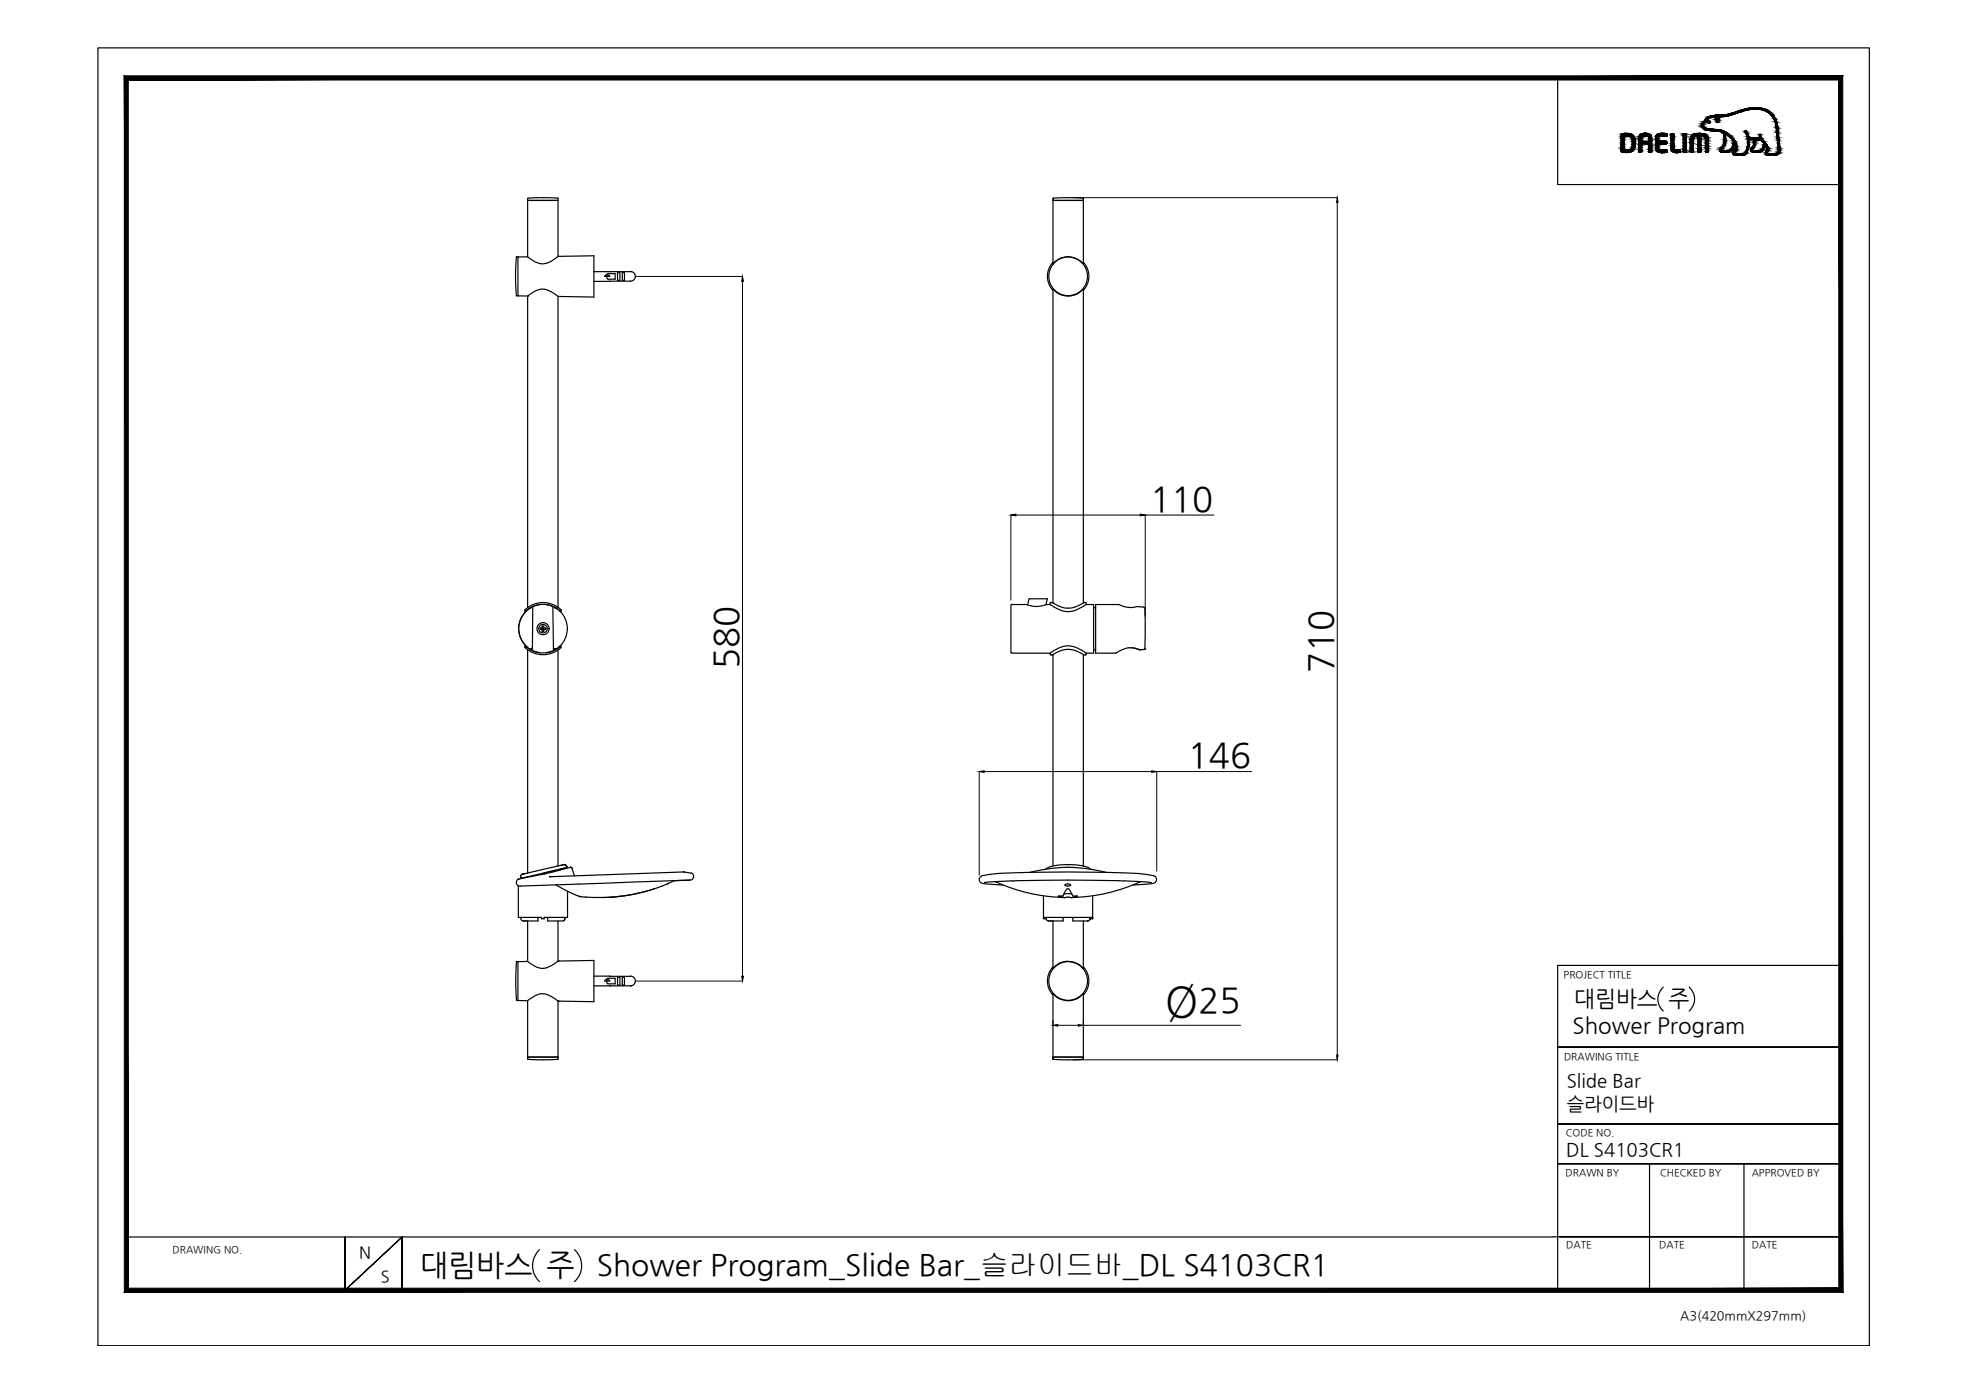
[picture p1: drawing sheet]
<svg xmlns="http://www.w3.org/2000/svg" width="420mm" height="297mm" viewBox="0 0 420 297" stroke-linecap="round" stroke-linejoin="round" font-family="sans-serif">
<defs><g id="words">
<text font-size="9.3" x="248.5" y="216.7">Ø</text>
<g font-size="7.4">
<text x="245.4" y="109">110</text>
<text x="157.5" y="142.7" transform="rotate(-90 157.5 142.7)">580</text>
<text x="284.4" y="143.7" transform="rotate(-90 284.4 143.7)">710</text>
<text x="253.5" y="163.7">146</text>
<text x="255.8" y="216">25</text>
</g>
<g font-size="6.4">
<text x="89.6" y="272">대림바스 주</text>
<text x="127.4" y="272">Shower Program_Slide Bar_슬라이드바_DL S4103CR1</text>
</g>
<g font-size="4.8">
<text x="335.9" y="214.6">대림바스 주</text>
<text x="335.6" y="220.4">Shower Program</text>
</g>
<g font-size="4">
<text x="334.3" y="231.9">Slide Bar</text>
<text x="334.3" y="236.9">슬라이드바</text>
<text x="334.2" y="246.8">DL S4103CR1</text>
</g>
<g font-size="3.5">
<text x="76.6" y="268.5">N</text>
<text x="81.3" y="273.6">S</text>
</g>
<text font-size="2.7" x="358.5" y="281.6">A3(420mmX297mm)</text>
<g font-size="2.1">
<text x="333.7" y="208.6">PROJECT TITLE</text>
<text x="333.7" y="226.2">DRAWING TITLE</text>
<text x="334.1" y="242.4">CODE NO.</text>
<text x="334.1" y="251">DRAWN BY</text>
<text x="354.2" y="251">CHECKED BY</text>
<text x="373.8" y="251">APPROVED BY</text>
<text x="36.8" y="267.4">DRAWING NO.</text>
<text x="334.2" y="266.4">DATE</text>
<text x="354.1" y="266.4">DATE</text>
<text x="373.8" y="266.4">DATE</text>
</g>
</g></defs>
<!-- layer: 0 -->
<g fill="#000" stroke="#000" stroke-width=".21">
<path d="M215.7 109.9l1.1-.2v.4zM243.3 109.7l1.1 .2-1.1 .2z"/>
<path d="M27.4 274.9l-.9 .9 365.9-.9zM26.5 275.8l365.9-.9 .8 .9zM392.4 17.1v257.8l.8 .9zM393.2 16.2v259.6l-.8-258.7zM27.4 17.1h365l.8-.9zM26.5 16.2h366.7l-365.8 .9zM26.5 16.2l.9 258.7v-257.8zM26.5 16.2l.9 258.7-.9 .9z"/>
</g>
<g fill="none" stroke="#000" stroke-width=".25">
<path d="M20.9 10.2h378v277h-378zM332.4 16.6v22.8h60.4M368.6 32.5h.1M223.3 129h.8M111.7 196.5h.9M223.8 196.5h.9M354.9 210.7a3.4 3.4 0 0 0 0 5M360.5 210.7a3.4 3.4 0 0 1 0 5M392.8 206h-60.4v69.7M332.4 223.4h60.4h-60.4M332.4 239.9h60.4h-60.4M332.4 248.3h60.4h-60.4"/>
<path d="M352 248.3v27M372.1 248.3v27M27 264h304.4M73.6 264v11.4l12.2-11.4-12.2 11.4zM85.8 275.4v-11.4v11.4M115.1 266.7a4.6 4.6 0 0 0 0 6.8M122.6 266.7a4.5 4.5 0 0 1 0 6.8M331.4 263.9h61.4h-59.9M341 275.3h51.8"/>
</g>
<!-- layer: M50040-002_DXF_DIMENSION -->
<path d="M135.5 59h22.9M158.4 60v148.3M135.5 209.4h22.9" fill="none" stroke="#000" stroke-width=".21"/>
<path d="M158.4 59l.3 1h-.4zM158.3 208.3h.4l-.3 1.1z" fill="#000" stroke="#000" stroke-width=".21"/>
<!-- layer: M50040-011_DXF_DIMENSION -->
<path d="M208.9 164.6v22.1M210 164.6h35.8M267.1 164.6h-20.3v21.3M224.7 217.8v1M225.7 218.8h4.4M231.2 217.8v1h33.5" fill="none" stroke="#000" stroke-width=".21"/>
<path d="M208.9 164.6l1.1-.1v.3zM245.8 164.5l1 .1-1 .2zM224.7 218.8l1-.2v.4zM230.1 218.6l1.1 .2-1.1 .2z" fill="#000" stroke="#000" stroke-width=".21"/>
<!-- layer: M50020-001_DXF_DIMENSION -->
<path d="M229 42.2h56.4M285.4 43.2v181.9M229 226.2h56.4" fill="none" stroke="#000" stroke-width=".21"/>
<path d="M285.4 42.2l.1 1h-.3zM285.2 225.1h.3l-.1 1.1z" fill="#000" stroke="#000" stroke-width=".21"/>
<!-- layer: M50020-001_DXF_CONTINUOUS_LINE -->
<g fill="none" stroke="#000" stroke-width=".25">
<path d="M112.6 42.3v.5h6.5v-.5M112.7 42.3h-.1M112.7 42.3h6.3M119.1 42.3h.1M224.7 42.3v.5h6.5v-.5M224.8 42.3h-.1M227.9 42.2l3.3 .1M227.9 42.2l-3.1 .1M112.7 226.1h6.3M119.1 226v-.4h-6.5l.1 .4M119.1 226h.1M224.7 225.6v.4v-.4"/>
<path d="M224.7 225.6h6.5M224.7 226h.1M224.8 226.1l3.1 .1M231.1 226.1l-3.2 .1M231.2 225.6v.4v-.4M231.2 226h-.1"/>
</g>
<!-- layer: M51000-012_DXF_CONTINUOUS_LINE -->
<g fill="none" stroke="#000" stroke-width=".25">
<path d="M119.1 54.7v-11.9h-6.5v12M224.7 56.3v-13.5h6.5v13.5M112.6 63.2v66.4M119.1 63.3v66.3M224.7 61.7v67M231.2 61.7v67M112.6 138.7v47.7M119.1 138.7v46.1M224.7 139.7v45.1M231.2 139.7v45.1M112.6 196.5v8.7M119.1 196.5v8.6"/>
<path d="M224.7 196.5v10.1M231.2 196.5v10.1M112.6 213.5v12.1h6.5v-12M224.7 212.1v13.5h6.5v-13.5"/>
</g>
<!-- layer: M50040-002_DXF_CONTINUOUS_LINE -->
<g fill="none" stroke="#000" stroke-width=".25">
<path d="M110.2 54.9l-.2 2.7 .2 5.5M110.2 54.8h.3v8.3h-.3M110.2 54.8v.1M110.2 63.1h.1M110.2 213.4v.1M110.2 213.4l-.1-6.3 .1-1.9h.3v8.3h-.3M110.2 205.2h.1"/>
<circle cx="227.9" cy="59" r="4.1"/>
<circle cx="227.9" cy="209.3" r="4.1"/>
</g>
<!-- layer: M50040-011_DXF_CONTINUOUS_LINE -->
<g fill="none" stroke="#000" stroke-width=".25">
<path d="M126.7 58h7.8M129.1 59h1M129.3 58.7h.4M129.3 58.7l-.2 .3M129.5 58.7l.2-.3h1.6v1.2h-1.6l-.2-.3v-.3M129.8 58.7l.3 .3M130.1 58h.1M131.8 58.2h.5v1.6h-.5zM132.8 58.2h.5v1.6h-.5zM134.5 58h.1M134.5 57.9a1.04 1.04 0 0 1 1.1 1.1 1.04 1.04 0 0 1-1.1 1M134.5 60h.1"/>
<path d="M134.5 60h-7.8M126.7 210.4h7.8M126.7 208.3h7.8M129.3 209.1h.4M129.3 209.1l-.2 .2 1 .1M129.5 209.1l.2-.3h1.6v1.1h-1.6l-.2-.2v-.3M129.8 209.1l.3 .2M130.1 210.4h.1M130.1 208.3h.1M131.8 208.5h.5v1.7h-.5zM132.8 208.5h.5v1.7h-.5zM134.5 210.4h.1"/>
<path d="M134.5 208.3h.1M134.5 208.3a1.04 1.04 0 0 1 1.1 1 1.04 1.04 0 0 1-1.1 1.1"/>
</g>
<!-- layer: M50020-004_DXF_CONTINUOUS_LINE -->
<g fill="none" stroke="#000" stroke-width=".25">
<path d="M110.6 54.8v.1M119.1 54.7h.1M119.1 54.7a6.2 6.2 0 0 1-3.2 1.6l-.9-.1-.9-.3-1.5-1.1h-2M119.1 54.7l7.6-.1v8.8l-7.6-.1M224.7 56a4.4 4.4 0 0 0 0 6M227.9 54.8a4.6 4.6 0 0 1 3.3 1.5M227.9 54.8a4.3 4.3 0 0 0-3.3 1.5h.1M231.2 56a4.4 4.4 0 0 1 0 6M110.6 63.1h.1M110.6 63.1l2 .1M112.6 63.2h.1M112.6 63.2a4.2 4.2 0 0 1 4.1-1.3l2.4 1.4"/>
<path d="M119.1 63.3h.1M224.7 61.7h-.1a4.3 4.3 0 0 0 3.3 1.5M230 62.6h.1M231.2 61.7a4.3 4.3 0 0 1-3.3 1.5M231.2 61.7h.1M110.6 213.4v.1M110.6 213.5h2a4.3 4.3 0 0 1 4.1-1.3l2.4 1.4M110.6 205.2h.1M119.1 213.6h.1M119.1 205.1h.1M119.1 205.1a4.5 4.5 0 0 1-4.1 1.4l-.9-.3-1.5-1h-2M119.1 205.1l7.6-.2v8.9l-7.6-.2"/>
<path d="M224.7 206.3a4.4 4.4 0 0 0 0 6M224.7 212.1h-.1a4.3 4.3 0 0 0 3.3 1.4M225.8 205.7l-1.1 .9M227.9 205.2h.9l.9 .3 1.5 1.1M227.9 205.1l-.8 .1-1.3 .5M230 212.9v.1M231.2 212.1a4.3 4.3 0 0 1-3.3 1.4M231.2 212.1h.1M231.2 206.6h.1M231.2 206.3a4.4 4.4 0 0 1 0 6"/>
</g>
<!-- layer: M50200-006_DXF_CONTINUOUS_LINE -->
<g fill="none" stroke="#000" stroke-width=".25">
<path d="M111.2 195.8a.58 .58 0 0 0 .5 .7h3.1v-.7M111.4 187.4h.1M111.5 186.5h.1M111.5 186.5l-.4 .4v.5h.3M112.1 186.4l-.6 .1M112.1 187.2v.1M115.6 186.4l-4.2 1M115.6 186.4v.2M116.1 186.3h.1M116.1 186.3v.2v-.2M116.9 195.8v.7h3.1M119.6 185.5l-3.5 .8"/>
<path d="M119.6 185.5v.1M120.3 184.5h.1M120.3 184.5l-8.2 1.9M120.3 185.3h.1M120.3 185.3l-.7 .2M120.4 184.5h.1M120.4 184.5l.4 .1 .1 .5M120.4 184.5l.5 .4M120.5 195.8v.2a.45 .45 0 0 1-.5 .5 .56 .56 0 0 0 .6-.7M120.9 184.9h.1M120.9 185.1l-.6 .2M120.9 185.1l-5.3 1.3"/>
<path d="M223.1 185.5a6.3 6.3 0 0 1 4.2-1 8.6 8.6 0 0 1 5.4 1M223.3 195.8v.2a.45 .45 0 0 0 .5 .5h3.1M226.9 195.8v.7M228.9 195.8v.7h3.2M232.6 195.8a.58 .58 0 0 1-.5 .7l.5-.4M232.6 196.1h.1"/>
</g>
<!-- layer: M50200-004_DXF_CONTINUOUS_LINE -->
<g fill="none" stroke="#000" stroke-width=".25">
<path d="M110.6 187.6a.78 .78 0 0 0 0 1.4M110.6 187.6h.1M117.2 187.1h.1M118.6 188.8l3.6 1.9 1.8 .7M121.7 185.1h.1M121.7 185.1l-3.7 1-7.4 1.5M121.8 185.1h-.1M121.8 185.1h.1M121.8 185.1l.2 .2 .6 1.6M122 185.3h.1M123.8 191.3h.1M124 191.4h.1"/>
<path d="M124 191.4l3.3 .1 3.5-.1-2.4 .1M131.9 191.3l-1.1 .1M131.9 191.3h.1M132 191.3h-.1M132.7 191.2l-.8 .1M132.8 191.2h-.1M139.5 189.7l-2.8 .8-2.8 .6M139.6 189.7l-3.6 1-4.1 .6M139.6 189.7h.1M141.3 189.1l-1.7 .6M142.4 188.6l-1.1 .5M142.4 188.6h.1"/>
<path d="M143.8 187.9l3.4-.1-36.6 1.2v6.8h5v.3h.5v-.3h5v-5.6M143.9 187.9l-1.5 .7M145.8 186.1h.1M145.8 186.1l-28.6 1M145.9 186.1l1.7 .3M147.6 186.3a.78 .78 0 0 1 .4 .9 .78 .78 0 0 1-.7 .6M210.1 188.4l1.4-.2a316.2 316.2 0 0 1 34.2 .2M210.1 188.4h.1M212.3 188.1a37.1 37.1 0 0 0 14.9 3.4M214 188.9l-3.2-.2a1.77 1.77 0 0 1-1.8-.7 .91 .91 0 0 1 1-1.2l1.3-.2a254 254 0 0 1 32.1-.1l2.6 .3a.88 .88 0 0 1 .8 1 .88 .88 0 0 1-1 .8l-4 .3M219.8 186.2a30.2 30.2 0 0 1 16.2 0M222.7 191.2v4.9h.6"/>
<path d="M226.1 191.3l-.3-.1 1.3 .4 .6-.2 .9 .2 1-.3M226.2 191.2a.62 .62 0 0 0 .8-.5l.7-1h.4l.6 1a.62 .62 0 0 0 .8 .5M226.2 191.2h-.1M227 190.8h1.7M227.2 188.8l.6-.2 .6 .1 .1 .2a.93 .93 0 0 1-1.3-.1zM228.7 190.8h.1M229.6 191.2h.1M229.6 191.2h.3zM232.6 196.1h.6M233.2 191.2v4.9v-.3h-10.5M243.5 188.1a37.1 37.1 0 0 1-14.9 3.4"/>
</g>
<!-- layer: M3_5_DXF_CONTINUOUS_LINE -->
<g fill="none" stroke="#000" stroke-width=".25">
<path d="M115.3 134.3h1.1M115.3 134h1.1M115.3 134v.3M115.7 134.3l.2-.1 .1 .1M115.7 134l.2 .2 .1-.2M115.7 133.6v1.2M115.7 133.6h.3M115.7 134.7h.3M116 133.6v1.2M116.4 134v.3"/>
<circle cx="115.9" cy="134.1" r=".91"/>
</g>
<!-- layer: 4100-BRACER_DXF_CONTINUOUS_LINE -->
<g fill="none" stroke="#000" stroke-width=".25">
<path d="M112 138.1v.1M112 137.9v.2M112 137.8l1.5 1 1.7 .5M112 130.1v.4M112.1 130.1a5.6 5.6 0 0 1 7.6 0M112.1 138.2a5.6 5.6 0 0 0 7.6 0M112.3 130.3v.2M112.3 137.9v.1M115.2 129l-1.7 .5-1.5 1M116.6 129l1.7 .5 1.4 1M119.5 130.3v.2M119.5 137.9v.1"/>
<path d="M119.7 130.1v.1M119.7 130.2v.3M119.7 137.9v.2M119.7 137.8l-1.4 1-1.7 .5M119.7 138.1v.1M224.1 128.7v.3a5.5 5.5 0 0 0 5.4 1.2l2.3-1.2v-.3M224.2 128.6h.3M224.2 128.5l-.1 .2M224.5 128.5l.1 .1M224.6 128.6h.1M224.6 128.6a5.4 5.4 0 0 0 6.7 0M224.6 139.7h.1"/>
<path d="M224.6 139.7l-.4 .1M231.3 128.6h.3M231.3 128.5l-.1 .1M231.7 128.5l.1 .2M231.8 139.6v-.2a5.4 5.4 0 0 0-5.4-1.3l-1.5 .7-.8 .6 .1 .4M231.8 139.6l-.5 .2a5.5 5.5 0 0 0-6.7-.1h.1"/>
</g>
<!-- layer: P4100-B-04_DXF_CONTINUOUS_LINE -->
<g fill="none" stroke="#000" stroke-width=".25">
<path d="M113.2 138.5h.1M113.4 129.6l-.2 .3M113.4 138.3l-.4 .2M113.7 129.4l-.1 9-.2 .3-.2-.1M118 129.4l.1 9 .1 .3 .3-.1M118.3 138.3l.2 .2M118.3 129.6l.2 .3M118.5 138.5h.1M238.2 139.3h-.1M241.7 138.2l1.5 .5M242.9 138.5a4.9 4.9 0 0 0-4.7 .8M243.2 138.7h.1"/>
<path d="M243.2 138.6v.1M244.2 138.5v.1M244.2 138.6l-1 .1M244.3 138.5l.1-5.9-.2-2.9a4 4 0 0 0-2.6-.1l-1.5-.1-1.3-.5h-5v10.4h4.3M244.3 138.5h.1M244.3 138.5l-.1 .1"/>
<circle cx="115.9" cy="134.1" r="5.2"/>
<circle cx="115.9" cy="134.1" r="1.29"/>
</g>
<!-- layer: P4100-B-02_DXF_CONTINUOUS_LINE -->
<g fill="none" stroke="#000" stroke-width=".25">
<path d="M110.7 134.3l.4 1.8 .6 1.1 .8 .9M113.2 129.7a5.2 5.2 0 0 0-2.5 4.3M113.7 138.9h.1M114.3 139.1h.2M115.1 139.3h.1M116.6 139.3h-.1M117.4 139.1h-.1M118 138.9h.1M215.7 129.1l.1 10.1 .1 .1M215.9 129h3.2a5.5 5.5 0 0 0 4.2 0M215.9 139.4h8.2M215.9 129l-.1 .1"/>
<path d="M231.8 129h1.6v10.4h-1.6"/>
</g>
<!-- layer: P4100-B-01_DXF_CONTINUOUS_LINE -->
<path d="M233.4 138.7h.2M233.4 129.7h.2M233.6 129.6l.2 .1M233.8 138.6l-.2 .1" fill="none" stroke="#000" stroke-width=".25"/>
<!-- layer: 0 -->
<path d="M215.7 109.9v18.2M216.8 109.9h26.5M259 109.9h-14.6v21.6" fill="none" stroke="#000" stroke-width=".21"/>
<!-- layer: P4100-B-03_DXF_CONTINUOUS_LINE -->
<path d="M219.6 127.9l-.3 1.1M219.7 127.8h3.6M219.7 127.7l-.1 .1M223.4 127.7l.1 .2M223.5 127.9l-.3 1.1" fill="none" stroke="#000" stroke-width=".25"/>
<g fill="#000" stroke="#000" stroke-width=".21">
<path d="M345.9 32.3h2.4zM346 28.7h2.3zM346.3 32.5h1.3zM346.4 28.5h1.2zM346.4 32.5h1.2zM346.6 28.5h.9zM347.2 32h1.4zM349.7 29.5h.6zM351.3 29h1.1zM353.8 32.4h1.9zM353.8 28.6h1.9zM354.4 32.6h.3z"/>
<path d="M354.4 28.5h.4zM357.2 32.5h1.3zM357.4 32.6h.7zM362.3 28.5h.7zM362.4 32.5h.5zM363.7 25.8h.4zM364 25.4h.4zM364.5 25.9h.3zM364.8 27.9h2.7zM366 24.6h3.1zM366 25.5h.2zM366.5 26h.2z"/>
<path d="M366.5 24.6h2.6zM366.4 25.2h.2zM366.9 24.6h2.2zM374.3 23h.7zM374.6 29.8h1.6zM375.1 29.8h.6zM375.5 29.5h.4zM375.5 28.7h.2zM375.7 29.8h.5z"/>
<path d="M345.9 29h1.3zM345.9 29h1.3z"/>
<path d="M345.9 32h1.3zM345.9 32h1.3z"/>
<path d="M346.4 32.5h1.1zM346.6 32.5h.9z"/>
<path d="M345.9 29.1h.7zM345.9 29.1h.7z"/>
<path d="M345.9 29.1l.7 .2v-.2zM345.9 29.1l.7 .2h-.7z"/>
<path d="M345.9 29.3h.7zM345.9 29.3h.7z"/>
<path d="M345.9 29.3l.7 .3v-.3zM345.9 29.3l.7 .3h-.7z"/>
<path d="M345.9 29.6l.7 .3v-.3zM345.9 29.6l.7 .3h-.7z"/>
<path d="M345.9 29.9l.7 .1v-.1zM345.9 29.9l.7 .1h-.7z"/>
<path d="M345.9 30l.7 .5v-.5zM345.9 30l.7 .5h-.7z"/>
<path d="M345.9 30.5l.7 .3v-.3zM345.9 30.5l.7 .3h-.7z"/>
<path d="M345.9 30.8l.7 .4v-.4zM345.9 30.8l.7 .4h-.7zM345.9 31.2h.7zM345.9 31.2h.7z"/>
<path d="M345.9 31.2l.7 .4v-.4zM345.9 31.2l.7 .4h-.7z"/>
<path d="M345.9 31.6l.7 .2v-.2zM345.9 31.6l.7 .2h-.7z"/>
<path d="M345.9 31.8h.7zM345.9 31.8h.7z"/>
<path d="M345.9 31.8l.7 .2v-.2zM345.9 31.8l.7 .2h-.7zM345.9 32h.7zM345.9 32h.7zM345.9 32h.7zM345.9 32h.7z"/>
<path d="M345.9 32h.8zM345.9 32h.8z"/>
<path d="M345.9 29h1zM345.9 29h1.3z"/>
<path d="M345.9 29h1zM345.9 29l.7 .1zM345.9 29.1h.7zM345.9 29.1h.7z"/>
<path d="M345.9 32h1zM345.9 32h1z"/>
<path d="M345.9 32h1.2zM345.9 32h1.2z"/>
<path d="M345.9 29h1.3zM345.9 29h1.3z"/>
<path d="M345.9 32h1.3zM345.9 32h1.3z"/>
<path d="M346.6 28.5h1zM346.4 28.5h1.2zM346.3 28.5h1.3z"/>
<path d="M346.3 28.5h1.4zM346.1 28.5h1.6z"/>
<path d="M346.1 28.5h1.9zM346 28.5h2z"/>
<path d="M346.1 32.5h1.6zM346.1 32.5h1.5zM346.3 32.5h1.3z"/>
<path d="M346 28.5l2 .1zM346 28.5l2 .1z"/>
<path d="M346 32.4h2zM346 32.4l1.7 .1z"/>
<path d="M346 28.6l2.3 .1-.3-.1zM346 28.6l2.3 .1h-2.3zM345.9 28.7h2.4z"/>
<path d="M345.9 28.7l2.4 .1zM345.9 28.7l2.4 .1z"/>
<path d="M346 32.3l2 .1 .3-.1zM346 32.3l2 .1h-2zM346 32.4h2zM346 32.4h2z"/>
<path d="M345.9 28.8l2.6 .1-.2-.1zM345.9 28.8l2.6 .1h-2.6z"/>
<path d="M345.9 32.3h2.4zM345.9 32.3h2.4zM345.9 32.3h2.4z"/>
<path d="M345.9 32.1h2.6zM345.9 32.1h2.6z"/>
<path d="M345.9 32.1l2.4 .2 .2-.2zM345.9 32.1l2.4 .2h-2.4z"/>
<path d="M345.9 28.9h2.6zM345.9 28.9h2.6z"/>
<path d="M345.9 28.9l2.7 .1-.1-.1zM345.9 28.9l2.7 .1h-2.7z"/>
<path d="M347.2 29h1.4zM347.2 29h1.4z"/>
<path d="M347.2 29h1.4zM347.2 29h1.4z"/>
<path d="M347.3 29h1.3zM347.3 29h1.3z"/>
<path d="M347.5 29l1.2 .1zM347.5 29l1.2 .1z"/>
<path d="M347.4 32h1.2zM347.2 32h1.4zM347.2 32h1.4z"/>
<path d="M345.9 32l2.6 .1 .1-.1zM345.9 32l2.6 .1h-2.6z"/>
<path d="M347.7 31.9h.9zM347.4 32h1.2z"/>
<path d="M347.8 29.1h.9zM347.8 29.1h.9z"/>
<path d="M347.8 29.1l1 .2-.1-.2zM347.8 29.1l1 .2z"/>
<path d="M347.8 31.9h.9zM347.7 31.9h.9z"/>
<path d="M348 31.8h.7zM347.8 31.9h.9z"/>
<path d="M348.1 29.3l.7 .1v-.1zM348.1 29.3l.7 .1h-.7z"/>
<path d="M348.1 29.4l.8 .1zM348.1 29.4l.8 .1z"/>
<path d="M348.1 31.6l.6 .2 .1-.2zM348.1 31.6l.6 .2h-.7z"/>
<path d="M348.2 29.5l.7 .3v-.3zM348.2 29.5l.7 .3h-.6z"/>
<path d="M348.1 31.6h.8zM348.1 31.6h.7z"/>
<path d="M348.3 29.8l.6 .1zM348.3 29.8l.6 .1z"/>
<path d="M348.3 29.9l.6 .2v-.2zM348.3 29.9l.6 .2h-.6z"/>
<path d="M348.3 31.3l.6 .3v-.3zM348.3 31.3l.6 .3h-.8z"/>
<path d="M348.3 30.1l.6 .1zM348.3 30.1l.6 .1zM348.3 30.2h.6zM348.3 30.2h.6zM348.3 30.2h.6zM348.3 30.2h.6zM348.3 30.2h.6zM348.3 30.2h.6z"/>
<path d="M348.3 30.2h.6zM348.3 30.2h.6z"/>
<path d="M348.3 30.2l.6 .1zM348.3 30.2l.6 .1z"/>
<path d="M348.3 30.3l.6 .2v-.2zM348.3 30.3l.6 .2h-.6z"/>
<path d="M348.3 30.5l.6 .1v-.1zM348.3 30.5l.6 .1h-.6z"/>
<path d="M348.3 30.6l.6 .1v-.1zM348.3 30.6l.6 .1h-.6z"/>
<path d="M348.3 30.7l.6 .1zM348.3 30.7l.6 .1z"/>
<path d="M348.3 30.8h.6zM348.3 30.8h.6z"/>
<path d="M348.3 30.8l.6 .1zM348.3 30.8l.6 .1z"/>
<path d="M348.3 30.9l.6 .4v-.4zM348.3 30.9l.6 .4h-.6zM348.3 31.3h.6zM348.3 31.3h.6z"/>
<path d="M349.7 29.6h.6zM349.7 29.6h.6zM349.7 29.6h.6zM349.7 29.6h.6z"/>
<path d="M349.8 32.5h.3zM349.8 32.5h.3z"/>
<path d="M349.8 32.5h.4zM349.8 32.5h.3z"/>
<path d="M349.7 32.5h.6zM349.7 32.5h.5z"/>
<path d="M349.7 32.4h.6zM349.7 32.4h.6z"/>
<path d="M349.7 32.4h.6zM349.7 32.4h.6z"/>
<path d="M349.7 32.4h.6zM349.7 32.4h.6z"/>
<path d="M349.7 32.4h.6zM349.7 32.4l.6 .1z"/>
<path d="M349.7 29.3l.6 .2v-.2zM349.7 29.3l.6 .2h-.6zM349.7 29.5h.6z"/>
<path d="M349.7 29.5l.6 .1zM349.7 29.5l.6 .1zM349.7 29.6h.6zM349.7 29.6h.6z"/>
<path d="M349.7 29.6h.6zM349.7 29.6h.6zM349.7 29.6h.6zM349.7 29.6h.6z"/>
<path d="M349.7 29.6l.6 .3v-.3zM349.7 29.6l.6 .3h-.6zM349.7 29.9h.6zM349.7 29.9h.6z"/>
<path d="M349.7 29.9l.6 .2v-.2zM349.7 29.9l.6 .2h-.6z"/>
<path d="M349.7 30.1l.6 .1zM349.7 30.1l.6 .1z"/>
<path d="M349.7 30.7l.6 .1zM349.7 30.7l.6 .1z"/>
<path d="M349.7 30.8l.6 .2v-.2zM349.7 30.8l.6 .2h-.6z"/>
<path d="M349.7 31l.6 .4v-.4zM349.7 31l.6 .4h-.6z"/>
<path d="M349.7 31.4l.6 .1zM349.7 31.4l.6 .1z"/>
<path d="M349.7 31.5l.6 .4v-.4zM349.7 31.5l.6 .4h-.6z"/>
<path d="M349.7 31.9h.6zM349.7 31.9h.6z"/>
<path d="M349.7 31.9l.6 .2v-.2zM349.7 31.9l.6 .2h-.6z"/>
<path d="M349.7 32.1l.6 .1zM349.7 32.1l.6 .1z"/>
<path d="M349.7 32.2l.6 .1zM349.7 32.2l.6 .1z"/>
<path d="M349.7 32.3h.6zM349.7 32.3h.6z"/>
<path d="M349.7 32.3l.6 .1zM349.7 32.3l.6 .1z"/>
<path d="M349.7 29.2l.6 .1 .1-.1zM349.7 29.2l.6 .1h-.6z"/>
<path d="M349.7 29.1h.8zM349.7 29.1h.8z"/>
<path d="M349.7 29.1h.8zM349.7 29.1l.7 .1z"/>
<path d="M349.8 29.1h.9zM349.8 29.1h.7z"/>
<path d="M349.8 29h1.1zM349.8 29l.9 .1z"/>
<path d="M350.9 28.5h.3zM350.9 28.5h.3z"/>
<path d="M350.9 28.5h.4zM350.8 28.5h.5z"/>
<path d="M350.8 28.5h.6zM350.7 28.5h.7z"/>
<path d="M350.7 28.5h.8zM350.7 28.5h.8z"/>
<path d="M350.7 28.5h1zM350.5 28.5h1.2z"/>
<path d="M350.5 28.5h1.4zM350.3 28.5h1.6z"/>
<path d="M351.8 29.6h.7zM351.8 29.6h.7z"/>
<path d="M350.3 28.5l1.8 .2-.2-.2zM350.1 28.7l.2-.2 1.8 .2z"/>
<path d="M350.1 28.7l2.1 .1zM350 28.8h2.2z"/>
<path d="M350 28.8l2.3 .1-.1-.1zM350 28.8l2.3 .1h-2.5z"/>
<path d="M349.8 28.9l2.6 .1zM349.8 28.9l2.6 .1z"/>
<path d="M351.2 29h1.2zM351.2 29h1.2zM351.3 29h1.1z"/>
<path d="M351.4 29l1 .1zM351.4 29l1 .1z"/>
<path d="M351.6 29.1h.8zM351.6 29.1h.8z"/>
<path d="M351.7 29.1l.7 .2v-.2zM351.7 29.1l.7 .2h-.6z"/>
<path d="M351.9 32.5h.5zM351.9 32.5h.5z"/>
<path d="M351.9 32.5h.5zM351.9 32.5h.4z"/>
<path d="M351.8 29.3l.7 .1zM351.8 29.3l.7 .1z"/>
<path d="M351.8 29.4h.7zM351.8 29.4h.7z"/>
<path d="M351.8 29.4l.7 .2v-.2zM351.8 29.4l.7 .2h-.7zM351.8 29.6h.7zM351.8 29.6h.7z"/>
<path d="M351.8 29.6h.7zM351.8 29.6h.7z"/>
<path d="M351.8 29.6l.7 .1zM351.8 29.6l.7 .1zM351.8 29.7h.7zM351.8 29.7h.7z"/>
<path d="M351.8 29.7l.7 .2v-.2zM351.8 29.7l.7 .2h-.7z"/>
<path d="M351.8 29.9h.7zM351.8 29.9h.7z"/>
<path d="M351.8 29.9l.7 .2v-.2zM351.8 29.9l.7 .2h-.7z"/>
<path d="M351.8 30.1l.7 .1zM351.8 30.1l.7 .1z"/>
<path d="M349.7 30.2h2.8zM349.7 30.2h2.8z"/>
<path d="M349.7 30.2h2.8zM349.7 30.2h2.8z"/>
<path d="M349.7 30.2l2.8 .4v-.4zM349.7 30.2l2.8 .4h-2.8z"/>
<path d="M349.7 30.6l2.8 .1zM349.7 30.6l2.8 .1z"/>
<path d="M351.8 30.7h.7zM351.8 30.7h.7z"/>
<path d="M351.8 30.7l.7 .2v-.2zM351.8 30.7l.7 .2h-.7z"/>
<path d="M351.8 30.9l.7 .2v-.2zM351.8 30.9l.7 .2h-.7zM351.8 31.1h.7zM351.8 31.1h.7z"/>
<path d="M351.8 31.1l.7 .5v-.5zM351.8 31.1l.7 .5h-.7z"/>
<path d="M351.8 31.6h.7zM351.8 31.6h.7z"/>
<path d="M351.8 31.6l.7 .3v-.3zM351.8 31.6l.7 .3h-.7z"/>
<path d="M351.8 31.9l.7 .2v-.2zM351.8 31.9l.7 .2h-.7z"/>
<path d="M351.8 32.1l.7 .1zM351.8 32.1l.7 .1z"/>
<path d="M351.8 32.2l.7 .1zM351.8 32.2l.7 .1z"/>
<path d="M351.8 32.3l.7 .1zM351.8 32.3l.7 .1zM351.8 32.4h.7zM351.8 32.4h.7z"/>
<path d="M351.8 32.4h.7zM351.8 32.4h.7zM351.8 32.4h.7zM351.8 32.4h.7z"/>
<path d="M351.8 32.4h.7zM351.8 32.4l.6 .1z"/>
<path d="M353.4 29h1.1zM353.4 29h1.1z"/>
<path d="M353.3 29.4l.6 .1zM353.3 29.4l.6 .1z"/>
<path d="M353.3 29.5h.6zM353.3 29.5h.6zM353.3 29.5h.6zM353.3 29.5h.6zM353.3 29.5h.6zM353.3 29.5h.6z"/>
<path d="M353.3 29.5l.6 .1zM353.3 29.5l.6 .1z"/>
<path d="M353.3 29.6h.6zM353.3 29.6h.6z"/>
<path d="M353.3 29.6l.6 .3v-.3zM353.3 29.6l.6 .3h-.6z"/>
<path d="M353.3 29.9l.6 .1v-.1zM353.3 29.9l.6 .1h-.6z"/>
<path d="M353.3 30l.6 .1zM353.3 30l.6 .1z"/>
<path d="M353.3 30.1l.6 .1zM353.3 30.1l.6 .1z"/>
<path d="M353.3 30.7l.6 .1zM353.3 30.7l.6 .1z"/>
<path d="M353.3 30.8l.6 .2v-.2zM353.3 30.8l.6 .2h-.6z"/>
<path d="M353.3 31l.6 .1v-.1zM353.3 31l.6 .1h-.6z"/>
<path d="M353.3 31.1l.6 .2v-.2zM353.3 31.1l.6 .2h-.6z"/>
<path d="M353.3 31.3l.6 .1zM353.3 31.3l.6 .1z"/>
<path d="M353.3 31.4l.6 .1zM353.3 31.4l.6 .1z"/>
<path d="M353.3 31.5h.6zM353.3 31.5h.6zM353.3 31.5h.6zM353.3 31.5h.6z"/>
<path d="M353.3 31.5l.6 .1v-.1zM353.3 31.5l.6 .1h-.6z"/>
<path d="M353.3 31.6l.7 .2-.1-.2zM353.3 31.6l.7 .2h-.7z"/>
<path d="M353.3 29.2l.6 .2 .1-.2zM353.3 29.2l.6 .2h-.6z"/>
<path d="M353.3 31.8h.7zM353.3 31.8h.7z"/>
<path d="M353.3 31.8l.8 .1zM353.3 31.8l.8 .1z"/>
<path d="M353.3 29.1h.8zM353.3 29.1l.7 .1zM353.3 29.2h.7zM353.3 29.2h.7z"/>
<path d="M353.3 31.9l.9 .1zM353.3 31.9l.9 .1z"/>
<path d="M353.3 29.1h.9zM353.3 29.1h.8z"/>
<path d="M353.4 29.1h1zM353.3 29.1h.9z"/>
<path d="M353.4 32h1zM353.4 32h1z"/>
<path d="M354.4 32.6h.3zM354.5 32.6h.2z"/>
<path d="M353.4 32h1.1zM353.4 32h1.1z"/>
<path d="M353.4 29h1.1zM353.4 29l1 .1z"/>
<path d="M353.4 32h1.1zM353.4 32h1.1z"/>
<path d="M354.4 32.6h.3zM354.4 32.6h.5z"/>
<path d="M354.4 28.5h.8zM354.3 28.5h.9z"/>
<path d="M355 29.1h.7zM355.5 29.1h.2zM355 29.1h.7z"/>
<path d="M354.3 28.5h1.2zM354.1 28.5h1.4z"/>
<path d="M354.4 32.6h.8zM354.4 32.6h.5z"/>
<path d="M353.3 30.7h2.2zM353.3 30.7h2.2zM353.3 30.7h2.2zM353.3 30.7h2.2z"/>
<path d="M354.1 28.5h1.5zM354.1 28.5h1.5z"/>
<path d="M353.3 30.2h2.2zM353.3 30.2h2.2z"/>
<path d="M354.2 32.5h1.3zM354.2 32.5l1 .1z"/>
<path d="M354.1 28.5h1.6zM354.1 28.5h1.6z"/>
<path d="M353.3 30.2h2.3zM353.3 30.2h2.3z"/>
<path d="M353.3 30.2h2.3zM353.3 30.2h2.3z"/>
<path d="M354.2 32.5h1.4zM354.2 32.5h1.3z"/>
<path d="M353.3 30.2l2.4 .1zM353.3 30.2l2.4 .1z"/>
<path d="M353.3 30.7h2.3zM353.3 30.7h2.2z"/>
<path d="M354.5 29h1.2zM354.5 29h1.2z"/>
<path d="M354.5 29h1.2zM354.5 29h1.2z"/>
<path d="M354.7 29l1 .1zM354.7 29l1 .1z"/>
<path d="M353.3 30.6h2.4zM353.3 30.6l2.3 .1z"/>
<path d="M353.4 32h2.3zM353.4 32h2.3z"/>
<path d="M354.1 32.5h1.6zM354.1 32.5h1.6zM354.1 32.5h1.6zM354.1 32.5h1.6z"/>
<path d="M354.1 32.5h1.6zM354.1 32.5h1.5z"/>
<path d="M354.1 28.5h1.6zM354.1 28.5h1.6z"/>
<path d="M354.1 28.5h1.6zM354 28.5h1.7z"/>
<path d="M354 28.5l1.7 .1zM353.8 28.6h1.9zM353.8 28.6h1.9z"/>
<path d="M353.8 28.6l1.9 .1v-.1zM353.6 28.7l.2-.1 1.9 .1z"/>
<path d="M353.6 28.7l2.1 .1v-.1zM353.6 28.7l2.1 .1h-2.2z"/>
<path d="M353.5 28.8l2.2 .1zM353.5 28.8l2.2 .1z"/>
<path d="M353.4 28.9l2.3 .1zM353.4 28.9l2.3 .1z"/>
<path d="M353.4 29h2.3zM353.4 29h2.3zM353.4 29h2.3zM353.4 29h2.3z"/>
<path d="M353.3 30.3l2.4 .1zM353.3 30.3l2.4 .1z"/>
<path d="M353.3 30.4l2.4 .1v-.1zM353.3 30.4l2.4 .1h-2.4z"/>
<path d="M353.3 30.5h2.4zM353.3 30.5l2.4 .1z"/>
<path d="M353.4 32l2.3 .1zM353.4 32l2.3 .1z"/>
<path d="M353.4 32.1l2.3 .1v-.1zM353.4 32.1l2.3 .1h-2.2z"/>
<path d="M353.5 32.2l2.2 .1zM353.5 32.2l2.2 .1z"/>
<path d="M353.6 32.3l2.1 .1v-.1zM353.6 32.3l2.1 .1h-1.9zM353.8 32.4h1.9z"/>
<path d="M353.8 32.4l1.9 .1zM353.8 32.4l1.9 .1zM354.1 32.5h1.6zM354.1 32.5h1.6z"/>
<path d="M354.1 32.5h1.6zM354.1 32.5h1.6z"/>
<path d="M356.7 28.5h.4zM356.7 28.5h.4z"/>
<path d="M356.7 28.5h.4zM356.6 28.5h.5z"/>
<path d="M356.6 28.5l.6 .1zM356.6 28.5l.6 .1z"/>
<path d="M356.6 28.6h.6zM356.6 28.6h.6z"/>
<path d="M356.6 28.6l.6 .1zM356.6 28.6l.6 .1zM356.6 28.7h.6zM356.6 28.7h.6z"/>
<path d="M356.6 28.7l.6 .1v-.1zM356.6 28.7l.6 .1h-.6zM356.6 28.8h.6zM356.6 28.8h.6z"/>
<path d="M356.6 28.8l.6 .2v-.2zM356.6 28.8l.6 .2h-.6z"/>
<path d="M356.6 29l.6 .1zM356.6 29l.6 .1z"/>
<path d="M356.6 29.1l.6 .3v-.3zM356.6 29.1l.6 .3h-.6z"/>
<path d="M356.6 29.4h.6zM356.6 29.4h.6z"/>
<path d="M356.6 29.4l.6 .4v-.4zM356.6 29.4l.6 .4h-.6z"/>
<path d="M356.6 29.8l.6 .1zM356.6 29.8l.6 .1z"/>
<path d="M356.6 29.9l.6 .7v-.7zM356.6 29.9l.6 .7h-.6z"/>
<path d="M356.6 30.6l.6 .1zM356.6 30.6l.6 .1z"/>
<path d="M356.6 30.7l.6 .3v-.3zM356.6 30.7l.6 .3h-.6z"/>
<path d="M356.6 31l.6 .1zM356.6 31l.6 .1z"/>
<path d="M356.6 31.1l.6 .2v-.2zM356.6 31.1l.6 .2h-.6z"/>
<path d="M356.6 31.3l.6 .1zM356.6 31.3l.6 .1z"/>
<path d="M356.6 31.4l.6 .1zM356.6 31.4l.6 .1z"/>
<path d="M356.6 31.5h.6zM356.6 31.5h.6z"/>
<path d="M356.6 31.5l.6 .1zM356.6 31.5l.6 .1zM356.6 31.6h.6zM356.6 31.6h.6z"/>
<path d="M356.6 31.6h.6zM356.6 31.6h.6zM356.6 31.6h.6zM356.6 31.6h.6z"/>
<path d="M356.6 31.6l.6 .1v-.1zM356.6 31.6l.6 .1h-.6z"/>
<path d="M356.6 31.7l.6 .1v-.1zM356.6 31.7l.6 .1h-.6zM356.6 31.8h.6zM356.6 31.8h.6z"/>
<path d="M356.6 31.8l.7 .1zM356.6 31.8l.7 .1z"/>
<path d="M356.6 31.9l.9 .1zM356.6 31.9l.9 .1z"/>
<path d="M357.4 32.6h.6zM357.7 32.6h.3z"/>
<path d="M356.6 32h1.1zM356.6 32h1.1z"/>
<path d="M356.6 32h1.1zM356.6 32h1.1z"/>
<path d="M357.4 32.5h.8zM357.4 32.5l.7 .1z"/>
<path d="M357.3 32.5h1zM357.3 32.5h.9z"/>
<path d="M357.3 32.5h1.1zM357.3 32.5h1z"/>
<path d="M356.6 32h1.9zM356.6 32h1.9z"/>
<path d="M356.6 32l1.9 .1zM356.6 32l1.9 .1z"/>
<path d="M356.6 32.1h1.9zM356.6 32.1h1.9z"/>
<path d="M356.6 32.1l1.9 .1zM356.6 32.1l1.9 .1z"/>
<path d="M356.7 32.2l1.8 .1v-.1zM356.7 32.2l1.8 .1h-1.6z"/>
<path d="M356.9 32.3l1.6 .1zM356.9 32.3l1.6 .1z"/>
<path d="M356.9 32.4l1.6 .1zM356.9 32.4l1.6 .1zM357.2 32.5h1.3zM357.2 32.5h1.3z"/>
<path d="M357.2 32.5h1.3zM357.2 32.5h1.3zM357.2 32.5h1.3z"/>
<path d="M357.2 32.5h1.3zM357.2 32.5h1.2z"/>
<path d="M359.4 28.5h.4zM359.2 28.5h.6zM359.2 28.5h.6zM359.2 28.5h.6z"/>
<path d="M359.2 32.5h.5zM359.2 32.5h.6z"/>
<path d="M359.2 32.5h.5zM359.2 32.5h.4z"/>
<path d="M359.2 28.5l.6 .2v-.2zM359.2 28.5l.6 .2h-.6z"/>
<path d="M359.2 28.7h.6zM359.2 28.7h.6zM359.2 28.7h.6zM359.2 28.7h.6z"/>
<path d="M359.2 28.7l.6 .1v-.1zM359.2 28.7l.6 .1h-.6zM359.2 28.8h.6zM359.2 28.8h.6z"/>
<path d="M359.2 28.8l.6 .2v-.2zM359.2 28.8l.6 .2h-.6zM359.2 29h.6zM359.2 29h.6z"/>
<path d="M359.2 29l.6 .2v-.2zM359.2 29l.6 .2h-.6zM359.2 29.2h.6zM359.2 29.2h.6z"/>
<path d="M359.2 29.2l.6 .6v-.6zM359.2 29.2l.6 .6h-.6zM359.2 29.8h.6zM359.2 29.8h.6z"/>
<path d="M359.2 29.8l.6 .7v-.7zM359.2 29.8l.6 .7h-.6zM359.2 30.5h.6zM359.2 30.5h.6z"/>
<path d="M359.2 30.5l.6 .7v-.7zM359.2 30.5l.6 .7h-.6zM359.2 31.2h.6zM359.2 31.2h.6z"/>
<path d="M359.2 31.2l.6 .6v-.6zM359.2 31.2l.6 .6h-.6zM359.2 31.8h.6zM359.2 31.8h.6z"/>
<path d="M359.2 31.8l.6 .2v-.2zM359.2 31.8l.6 .2h-.6zM359.2 32h.6zM359.2 32h.6z"/>
<path d="M359.2 32l.6 .2v-.2zM359.2 32l.6 .2h-.6zM359.2 32.2h.6zM359.2 32.2h.6z"/>
<path d="M359.2 32.2l.6 .1v-.1zM359.2 32.2l.6 .1h-.6zM359.2 32.3h.6zM359.2 32.3h.6z"/>
<path d="M359.2 32.3l.6 .1zM359.2 32.3l.6 .1z"/>
<path d="M359.2 32.4l.6 .1v-.1zM359.2 32.4l.6 .1h-.6z"/>
<path d="M360.7 30.2h.6zM360.7 30.2h.6z"/>
<path d="M360.8 32.5h.4zM360.8 32.5h.3z"/>
<path d="M360.7 30.1h.6zM360.7 30.1h.6z"/>
<path d="M360.7 30.1l.6 .1zM360.7 30.1l.6 .1z"/>
<path d="M360.7 30.2h.6zM360.7 30.2h.6z"/>
<path d="M360.7 30.2l.6 .1zM360.7 30.2l.6 .1z"/>
<path d="M360.7 30.3l.6 .1v-.1zM360.7 30.3l.6 .1h-.6z"/>
<path d="M360.7 30.4l.6 .1zM360.7 30.4l.6 .1z"/>
<path d="M360.7 30.5l.6 .1v-.1zM360.7 30.5l.6 .1h-.6z"/>
<path d="M360.7 30.6l.6 .1zM360.7 30.6l.6 .1z"/>
<path d="M360.7 30.7l.6 .9v-.9zM360.7 30.7l.6 .9h-.6zM360.7 31.6h.6zM360.7 31.6h.6z"/>
<path d="M360.7 31.6l.6 .5v-.5zM360.7 31.6l.6 .5h-.6zM360.7 32.1h.6zM360.7 32.1h.6z"/>
<path d="M360.7 32.1l.6 .1v-.1zM360.7 32.1l.6 .1h-.6zM360.7 32.2h.6zM360.7 32.2h.6z"/>
<path d="M360.7 32.2l.6 .1zM360.7 32.2l.6 .1zM360.7 32.3h.6zM360.7 32.3h.6z"/>
<path d="M360.7 32.3l.6 .1zM360.7 32.3l.6 .1zM360.7 32.4h.6zM360.7 32.4h.6z"/>
<path d="M360.7 32.4l.5 .1 .1-.1zM360.7 32.4l.5 .1zM360.8 32.5h.4zM360.8 32.5h.4z"/>
<path d="M360.7 29.7l.6 .1zM360.7 29.7l.6 .1z"/>
<path d="M360.7 29.8l.6 .3v-.3zM360.7 29.8l.6 .3h-.6z"/>
<path d="M360.7 29.5h.7zM360.7 29.5h.7z"/>
<path d="M360.7 29.5l.6 .2 .1-.2zM360.7 29.5l.6 .2h-.6z"/>
<path d="M360.8 29.3l.6 .2 .1-.2zM360.8 29.3l.6 .2h-.7z"/>
<path d="M360.8 29.1l.7 .2 .1-.2zM360.8 29.1l.7 .2h-.7z"/>
<path d="M360.8 29.1h1zM360.8 29.1h1.1z"/>
<path d="M360.8 29.1h1zM360.8 29.1h.8z"/>
<path d="M360.8 29.1h1.3zM360.8 29.1h1.4z"/>
<path d="M360.8 29.1h1.3zM360.8 29.1h1.1z"/>
<path d="M362.3 29.1h.7zM362.3 29.1h.7z"/>
<path d="M362.4 32.5h.5zM362.4 32.5h.3z"/>
<path d="M362.3 32.4h.6zM362.3 32.4l.6 .1zM362.4 32.5h.5z"/>
<path d="M362.3 29.1h.7zM362.3 29.1h.7z"/>
<path d="M362.3 29.1l.7 .1zM362.3 29.1l.7 .1z"/>
<path d="M362.3 29.2l.7 .1zM362.3 29.2l.7 .1z"/>
<path d="M362.3 29.3l.7 .1zM362.3 29.3l.7 .1z"/>
<path d="M362.3 29.4l.7 .1v-.1zM362.3 29.4l.7 .1h-.7z"/>
<path d="M362.3 29.5l.7 .1zM362.3 29.5l.7 .1z"/>
<path d="M362.3 29.6l.7 .2v-.2zM362.3 29.6l.7 .2h-.7z"/>
<path d="M362.3 29.8l.7 .4v-.4zM362.3 29.8l.7 .4h-.7z"/>
<path d="M362.3 30.2l.7 .1v-.1zM362.3 30.2l.7 .1h-.7z"/>
<path d="M362.3 30.3l.7 .6v-.6zM362.3 30.3l.7 .6h-.7z"/>
<path d="M362.3 30.9l.7 .1v-.1zM362.3 30.9l.7 .1h-.7z"/>
<path d="M362.3 31l.7 .6v-.6zM362.3 31l.7 .6h-.7z"/>
<path d="M362.3 31.6l.7 .1v-.1zM362.3 31.6l.7 .1h-.7z"/>
<path d="M362.3 31.7l.7 .2v-.2zM362.3 31.7l.7 .2h-.7z"/>
<path d="M362.3 31.9l.7 .1v-.1zM362.3 31.9l.7 .1h-.7z"/>
<path d="M362.3 32l.7 .1v-.1zM362.3 32l.7 .1h-.7z"/>
<path d="M362.3 32.1l.7 .1zM362.3 32.1l.7 .1z"/>
<path d="M362.3 32.2l.7 .1zM362.3 32.2l.7 .1z"/>
<path d="M362.3 32.3h.7zM362.3 32.3h.7z"/>
<path d="M362.3 32.3l.7 .1zM362.3 32.3l.7 .1zM362.3 32.4h.7zM362.3 32.4h.7z"/>
<path d="M362.3 32.4h.7zM362.3 32.4h.6z"/>
<path d="M362.3 28.5h1.1zM361.8 28.5h1.6z"/>
<path d="M361.8 28.5h1.7zM361.7 28.5h1.8z"/>
<path d="M363.1 26.7l.3 .1zM363.1 26.7l.3 .1z"/>
<path d="M363.1 26.8l.3 .1v-.1zM363.1 26.8l.3 .1h-.3z"/>
<path d="M363.1 26.9l.4 .1zM363.1 26.9l.4 .1zM363.1 27h.4zM363.1 27h.4z"/>
<path d="M363.1 26.6h.4zM363.1 26.6h.4z"/>
<path d="M363.1 26.6l.3 .1 .1-.1zM363.1 26.6l.3 .1h-.3z"/>
<path d="M363.1 27l.5 .1zM363.1 27l.5 .1z"/>
<path d="M363.2 26.5h.3zM363.2 26.5l.3 .1z"/>
<path d="M361.7 28.5l2.1 .1zM361.3 28.6h2.5z"/>
<path d="M363.2 27.1h.4zM363.2 27.1h.4z"/>
<path d="M363.2 27.1l.6 .2zM363.2 27.1l.6 .2z"/>
<path d="M363.6 25.9h.4zM363.6 25.9h.4zM363.6 25.9h.4zM363.6 25.9h.4zM363.6 25.9h.4z"/>
<path d="M363.2 26.4h.4zM363.2 26.4l.3 .1z"/>
<path d="M363.7 25.8h.4zM363.7 25.8h.4zM363.7 25.8h.4zM363.7 25.8h.4zM363.7 25.8h.4zM363.7 25.8h.4z"/>
<path d="M363.3 26.2l.3 .2 .2-.2zM363.3 26.2l.3 .2h-.4z"/>
<path d="M363.2 27.3h.6zM363.2 27.3h.6z"/>
<path d="M363.3 26.2h.5zM363.3 26.2h.5z"/>
<path d="M363.3 27.3l.8 .1zM363.3 27.3l.8 .1zM363.4 27.4h.7zM363.4 27.4h.7z"/>
<path d="M361.3 28.6h2.7zM361.3 28.6h2.7z"/>
<path d="M363.5 26.1h.4zM363.3 26.2h.5z"/>
<path d="M363.9 29.6h.7zM363.9 29.6h.7z"/>
<path d="M363.9 30.1h.7zM363.9 30.1h.7z"/>
<path d="M363.9 32.3h.7zM363.9 32.3h.7z"/>
<path d="M363.9 32.4h.7zM363.9 32.4h.7z"/>
<path d="M363.5 26h.5zM363.5 26h.5z"/>
<path d="M363.5 26h.5zM363.5 26l.4 .1z"/>
<path d="M361.3 28.6l2.9 .2-.2-.2zM361 28.8l.3-.2 2.9 .2z"/>
<path d="M363.6 25.9h.4zM363.6 25.9l.4 .1zM363.5 26h.5zM363.5 26h.5z"/>
<path d="M363.7 25.8l.4 .1zM363.6 25.9h.5z"/>
<path d="M363.6 25.9h.5zM363.6 25.9h.4zM363.6 25.9h.4z"/>
<path d="M363.4 27.4l.9 .1zM363.4 27.4l.9 .1z"/>
<path d="M363.7 25.8h.4zM363.7 25.8h.4zM363.7 25.8h.4z"/>
<path d="M363.7 25.8h.4zM363.7 25.8h.4z"/>
<path d="M363.8 25.7l.3 .1zM363.8 25.7l.3 .1z"/>
<path d="M363.8 25.7h.4zM363.8 25.7h.3z"/>
<path d="M361 28.8h3.3zM361 28.8h3.3z"/>
<path d="M361 28.8l3.4 .3-.1-.3zM361 28.8l3.4 .3h-3.6z"/>
<path d="M364.1 32.5h.2zM364.1 32.5h.4z"/>
<path d="M363.5 27.5h.9zM363.5 27.5h.9z"/>
<path d="M362.2 29.1h2.2zM362.2 29.1h2.2z"/>
<path d="M362.3 29.1h2.1zM362.3 29.1h2.1zM362.3 29.1h2.1zM362.3 29.1h2.1z"/>
<path d="M363 29.1h1.4zM363 29.1h1.4z"/>
<path d="M363 29.1h1.4zM363 29.1h1.4z"/>
<path d="M363.2 29.1h1.2zM363.2 29.1h1.2z"/>
<path d="M363.9 25.4l.3 .3 .2-.3zM363.9 25.4l.3 .3h-.4z"/>
<path d="M363.5 29.1l.9 .1zM363.5 29.1l.9 .1z"/>
<path d="M363.6 29.2h.9zM363.6 29.2h.9z"/>
<path d="M363.5 27.5h1zM363.5 27.5h1z"/>
<path d="M363.5 27.5h1zM363.5 27.5h1z"/>
<path d="M363.5 27.5h1.1zM363.5 27.5h1.1z"/>
<path d="M363.7 29.2l.8 .2v-.2zM363.7 29.2l.8 .2h-.7z"/>
<path d="M363.8 29.4l.8 .2-.1-.2zM363.8 29.4l.8 .2h-.7z"/>
<path d="M364 32.4h.5zM364 32.4l.5 .1z"/>
<path d="M363.9 29.6l.7 .3v-.3zM363.9 29.6l.7 .3h-.7z"/>
<path d="M363.9 29.9l.7 .2v-.2zM363.9 29.9l.7 .2h-.7z"/>
<path d="M363.9 30.1l.7 .1zM363.9 30.1l.7 .1z"/>
<path d="M363.9 30.2h.7zM363.9 30.2h.7z"/>
<path d="M363.9 30.2l.7 .1zM363.9 30.2l.7 .1z"/>
<path d="M363.9 30.3l.7 .1zM363.9 30.3l.7 .1z"/>
<path d="M363.9 30.4l.7 .2v-.2zM363.9 30.4l.7 .2h-.7z"/>
<path d="M363.9 30.6l.7 .1v-.1zM363.9 30.6l.7 .1h-.7z"/>
<path d="M363.9 30.7l.7 .3v-.3zM363.9 30.7l.7 .3h-.7z"/>
<path d="M363.9 31l.7 .2v-.2zM363.9 31l.7 .2h-.7z"/>
<path d="M363.9 31.2l.7 .4v-.4zM363.9 31.2l.7 .4h-.7z"/>
<path d="M363.9 31.6l.7 .1v-.1zM363.9 31.6l.7 .1h-.7z"/>
<path d="M363.9 31.7l.7 .3v-.3zM363.9 31.7l.7 .3h-.7z"/>
<path d="M363.9 32l.7 .1v-.1zM363.9 32l.7 .1h-.7z"/>
<path d="M363.9 32.1l.7 .1zM363.9 32.1l.7 .1z"/>
<path d="M363.9 32.2l.7 .1zM363.9 32.2l.7 .1z"/>
<path d="M363.9 32.3l.7 .1zM363.9 32.3l.7 .1z"/>
<path d="M363.9 32.4h.7zM363.9 32.4h.7z"/>
<path d="M363.9 32.4h.7zM363.9 32.4h.6z"/>
<path d="M363.5 27.5h1.2zM363.5 27.5h1.2z"/>
<path d="M363.5 27.5h1.4zM363.5 27.5h1.4z"/>
<path d="M364.5 26.2h.2zM364.5 26.2l.1 .1z"/>
<path d="M364.1 25.2l.3 .2 .4-.2zM364.1 25.2l.3 .2h-.4zM363.9 25.4h.5z"/>
<path d="M364.2 25.2h.6zM364.2 25.2h.6z"/>
<path d="M364.5 25.9h.4zM364.4 25.9h.5z"/>
<path d="M364.4 26.2h.4zM364.4 26.2h.3zM364.5 26.2h.2zM364.5 26.2h.2z"/>
<path d="M364.4 26.1h.5zM364.4 26.1l.4 .1z"/>
<path d="M364.4 25.9h.5zM364.4 25.9h.5z"/>
<path d="M364.4 26h.5zM364.4 26h.5z"/>
<path d="M364.4 26h.5zM364.4 26l.5 .1z"/>
<path d="M364.4 25.9h.5zM364.4 25.9h.5z"/>
<path d="M364.4 25.9h.6zM364.4 25.9h.6zM364.4 25.9h.6zM364.4 25.9h.6zM364.4 25.9h.6zM364.4 25.9h.6z"/>
<path d="M364.3 26h.6zM364.3 26h.6z"/>
<path d="M364.4 25.9l.6 .1zM364.4 25.9l.6 .1zM364.3 26h.7zM364.3 26h.7z"/>
<path d="M364.3 26h.7zM364.3 26h.6z"/>
<path d="M363.6 27.5h1.5zM363.6 27.5h1.5z"/>
<path d="M363.6 27.5h1.5zM363.6 27.5h1.5z"/>
<path d="M363.6 27.5h1.6zM363.6 27.5h1.6z"/>
<path d="M363.6 27.5l1.6 .1zM363.6 27.5l1.6 .1z"/>
<path d="M363.6 27.6h2.1zM363.6 27.6h2.1z"/>
<path d="M364.4 25h.9zM364.4 25h1z"/>
<path d="M364.4 25l.4 .2 .5-.2zM364.2 25.2l.2-.2 .4 .2z"/>
<path d="M363.6 27.6l2.8 .1zM363.6 27.6l2.8 .1z"/>
<path d="M364.5 24.9h1.3zM364.5 24.9l.9 .1h-1z"/>
<path d="M364.5 24.9h1.5zM364.5 24.9h1.5zM364.5 24.9h1.5zM364.5 24.9h1.5z"/>
<path d="M364.5 24.9h1.5zM364.5 24.9h1.3z"/>
<path d="M364.5 24.9h1.5zM364.5 24.9h1.8z"/>
<path d="M366 25.5l.2 .1zM366 25.6h.2z"/>
<path d="M364.5 24.9h1.8zM364.5 24.9h1.9z"/>
<path d="M366 25.5h.3zM366 25.5h.3z"/>
<path d="M366 25.5h.3zM366 25.5h.2zM366 25.5h.2zM366 25.5h.2z"/>
<path d="M366 25.5h.3zM366 25.5h.4z"/>
<path d="M364.5 24.9h1.9zM364.5 24.9h2z"/>
<path d="M363.7 27.7h2.8zM363.7 27.7h2.8z"/>
<path d="M366.4 26.1h.2zM366.4 26.1h.2z"/>
<path d="M363.8 27.7h3zM363.8 27.7h3z"/>
<path d="M366.1 25.4h.4zM366.1 25.4l.3 .1z"/>
<path d="M366.4 25.2h.2zM366.3 25.2h.3z"/>
<path d="M366.6 24.6h2.5zM366.5 24.6h2.6zM366.5 24.6h2.6zM366.4 24.6h2.7z"/>
<path d="M366.6 25.5h.2zM366.6 25.5h.2z"/>
<path d="M366.4 26.1h.2zM366.4 26.1h.2zM366.4 26.1h.2z"/>
<path d="M366.3 25.2l.4 .1zM366.3 25.3h.4z"/>
<path d="M366.4 26h.2zM366.4 26l.2 .1z"/>
<path d="M366.3 25.3h.5zM366.2 25.3h.6z"/>
<path d="M366.4 26h.3zM366.4 26h.2z"/>
<path d="M366.2 25.3l.6 .1zM366.2 25.3l.6 .1z"/>
<path d="M366.2 25.4h.6zM366.1 25.4h.7z"/>
<path d="M363.8 27.7h3.1zM363.8 27.7h3.1z"/>
<path d="M366.5 25.4l.3 .1zM366.5 25.4l.3 .1z"/>
<path d="M366.6 25.8l.1 .2 .1-.2zM366.6 25.8l.1 .2h-.2zM366.4 26h.3z"/>
<path d="M366.6 25.5h.2zM366.6 25.5h.2z"/>
<path d="M366.6 25.5l.3 .1zM366.6 25.5l.3 .1zM366.6 25.6h.3zM366.6 25.6h.3z"/>
<path d="M366.6 25.7l.2 .1zM366.6 25.7l.2 .1z"/>
<path d="M366.6 25.8h.2zM366.6 25.8h.2z"/>
<path d="M363.9 27.7h3zM363.9 27.7h3z"/>
<path d="M366.6 25.6h.3zM366.6 25.6l.2 .1z"/>
<path d="M363.9 27.7h3.1zM363.9 27.7h3.1z"/>
<path d="M363.9 27.7l3.4 .1zM363.9 27.7l3.4 .1z"/>
<path d="M364.6 24.9h2.6zM364.5 24.9h2z"/>
<path d="M367.2 31.5h.5zM367.2 31.5h.5z"/>
<path d="M364.1 27.8h3.3zM364.1 27.8h3.3zM364.3 27.8h3.1zM364.3 27.8h3.1z"/>
<path d="M366.9 32l.4 .1zM366.9 32l.4 .1z"/>
<path d="M367 31.8l.3 .1zM367 31.8l.3 .1z"/>
<path d="M366.9 31.9h.4zM366.9 31.9l.4 .1z"/>
<path d="M366.9 32.1h.4zM366.9 32.1h.4z"/>
<path d="M367 32.1h.4zM367 32.1h.4z"/>
<path d="M364.3 27.8h3.1zM364.3 27.8h3.1z"/>
<path d="M367 31.8h.4zM367 31.8h.4z"/>
<path d="M367 31.8h.4zM367 31.8h.4z"/>
<path d="M367 31.8h.4zM367 31.8h.3z"/>
<path d="M364.4 27.8h3.1zM364.4 27.8h3.1z"/>
<path d="M364.6 27.8l2.9 .1zM364.6 27.8l2.9 .1zM364.8 27.9h2.7z"/>
<path d="M367 32.1h.5zM367 32.1h.5z"/>
<path d="M365 27.9h2.5zM365 27.9h2.5zM365 27.9h2.5zM365 27.9h2.5z"/>
<path d="M365 27.9h2.6zM365 27.9h2.6z"/>
<path d="M365.1 27.9l2.6 .1zM365.1 27.9l2.6 .1z"/>
<path d="M367.1 31.6l.3 .2 .2-.2zM367.1 31.6l.3 .2h-.4z"/>
<path d="M367.2 31.6h.5zM367.2 31.6h.4h-.5zM367.1 31.6h.5zM367.1 31.6h.5z"/>
<path d="M367.2 31.5h.5zM367.2 31.5l.5 .1z"/>
<path d="M366.1 28h1.7zM366.1 28h1.7z"/>
<path d="M367.3 31.5h.4zM367.3 31.5h.4z"/>
<path d="M367.8 28.4h.2zM367.8 28.4h.2z"/>
<path d="M366.6 28h1.3zM366.6 28h1.3z"/>
<path d="M367.4 31.3l.3 .2 .2-.2zM367.4 31.3l.3 .2h-.4z"/>
<path d="M366.8 28h1.1zM366.8 28h1.1z"/>
<path d="M367.9 30.2h.3zM367.9 30.2h.3z"/>
<path d="M367.5 31.3h.4zM367.4 31.3h.5z"/>
<path d="M367 28l1.2 .1zM367 28l1.2 .1z"/>
<path d="M364.6 24.9h3.4zM364.6 24.9h2.6z"/>
<path d="M367.8 28.4l.3 .1zM367.8 28.4l.3 .1zM367.8 28.5h.3zM367.8 28.5h.3zM367.8 28.5h.3zM367.8 28.5h.3zM367.8 28.5h.3zM367.8 28.5h.3z"/>
<path d="M367.7 31.1l.2 .2 .1-.2zM367.7 31.1l.2 .2h-.4z"/>
<path d="M364.7 24.9h3.4zM364.6 24.9h3.4z"/>
<path d="M367.8 28.5h.3zM367.8 28.5h.3z"/>
<path d="M367.8 28.5l.3 .1zM367.8 28.5l.3 .1z"/>
<path d="M367.8 28.6l.4 .4-.1-.4zM367.8 28.6l.4 .4h-.3z"/>
<path d="M367.7 31l.3 .1 .1-.1zM367.7 31l.3 .1h-.3z"/>
<path d="M367.2 28.1l1 .1zM367.2 28.1l1 .1z"/>
<path d="M367.9 29l.3 .1zM367.9 29l.3 .1z"/>
<path d="M367.9 29.1l.3 .3v-.3zM367.9 29.1l.3 .3h-.3z"/>
<path d="M367.8 30.7l.4 .1zM367.8 30.7l.4 .1z"/>
<path d="M367.8 30.8l.3 .2 .1-.2zM367.8 30.8l.3 .2h-.4z"/>
<path d="M367.4 28.2l1 .1zM367.4 28.2l1 .1z"/>
<path d="M367.9 30.4l.3 .1v-.1zM367.9 30.4l.3 .1h-.3z"/>
<path d="M367.9 30.5l.3 .2v-.2zM367.9 30.5l.3 .2h-.4z"/>
<path d="M367.9 29.4l.3 .2v-.2zM367.9 29.4l.3 .2h-.3z"/>
<path d="M367.9 29.6l.3 .3v-.3zM367.9 29.6l.3 .3h-.3zM367.9 29.9h.3zM367.9 29.9h.3zM367.9 29.9h.3zM367.9 29.9h.3z"/>
<path d="M367.9 29.9h.3zM367.9 29.9h.3z"/>
<path d="M367.9 29.9l.3 .2v-.2zM367.9 29.9l.3 .2h-.3zM367.9 30.1h.3zM367.9 30.1h.3z"/>
<path d="M367.9 30.1h.3zM367.9 30.1h.3zM367.9 30.1h.3zM367.9 30.1h.3z"/>
<path d="M367.9 30.1l.3 .1zM367.9 30.1l.3 .1zM367.9 30.2h.3zM367.9 30.2h.3zM367.9 30.2h.3zM367.9 30.2h.3z"/>
<path d="M367.9 30.2h.3zM367.9 30.2h.3z"/>
<path d="M367.9 30.2h.3zM367.9 30.2h.3z"/>
<path d="M367.9 30.2l.3 .2v-.2zM367.9 30.2l.3 .2h-.3z"/>
<path d="M364.9 24.8h3.5zM364.7 24.9h3.4z"/>
<path d="M367.7 28.3h.7zM367.7 28.3h.7z"/>
<path d="M367.7 28.3l.8 .1zM367.7 28.3l.8 .1z"/>
<path d="M367.8 28.4h.8zM367.8 28.4h.8z"/>
<path d="M365 24.7h3.6zM364.9 24.8h3.5z"/>
<path d="M368 28.4h.6zM368 28.4h.6z"/>
<path d="M368 28.4h.6zM368 28.4h.6z"/>
<path d="M368.1 28.4l.5 .1zM368.1 28.4l.5 .1zM368.1 28.5h.5zM368.1 28.5h.5z"/>
<path d="M368.1 28.5h.6zM368.1 28.5h.6z"/>
<path d="M367.5 32.5h1.1zM367.5 32.5h1.2z"/>
<path d="M368.1 28.5h.7zM368.1 28.5h.7z"/>
<path d="M368.2 28.5h.6zM368.2 28.5h.6z"/>
<path d="M367.4 32.4h1.4zM367.4 32.4h1.4z"/>
<path d="M367.4 32.4h1.4zM367.4 32.4l1.3 .1z"/>
<path d="M368.2 28.5l.7 .2zM368.2 28.5l.7 .2z"/>
<path d="M365.3 24.7h3.6zM365 24.7h3.6z"/>
<path d="M365.4 24.7h3.5zM365.3 24.7h3.6z"/>
<path d="M368.4 28.7l.8 .2-.3-.2zM368.4 28.7l.8 .2h-.5z"/>
<path d="M367.1 32.4h1.9zM367.1 32.4h1.7z"/>
<path d="M366 24.6h3.1zM365.9 24.6h3.2zM365.9 24.6h3.2zM365.9 24.6h3.2z"/>
<path d="M365.9 24.6h3.2zM365.9 24.6h3.2z"/>
<path d="M365.9 24.6l3.2 .1zM365.7 24.7h3.4z"/>
<path d="M365.7 24.7h3.4zM365.4 24.7h3.5z"/>
<path d="M366.7 24.6h2.4zM366.6 24.6h2.5zM366.5 24.6h2.6z"/>
<path d="M366.4 24.6h2.7zM366 24.6h3.1zM366 24.6h3.1z"/>
<path d="M367.1 32.4h2zM367.1 32.4h1.9z"/>
<path d="M368.7 28.9l.6 .1zM368.7 28.9l.6 .1z"/>
<path d="M367.9 24.6h1.4zM366.9 24.6h2.2zM366.7 24.6h2.4z"/>
<path d="M367 32.2l2.1 .2 .2-.2zM367 32.2l2.1 .2h-2z"/>
<path d="M368.8 29l.7 .2-.2-.2zM368.8 29l.7 .2h-.5z"/>
<path d="M367 32.2h2.4zM367 32.2h2.3z"/>
<path d="M367 32.1h2.4zM367 32.1l2.4 .1z"/>
<path d="M368.9 32.1h.6zM368.7 32.1h.7z"/>
<path d="M369 29.2l.8 .3-.3-.3zM369 29.2l.8 .3h-.5z"/>
<path d="M369 32.1h.5zM368.9 32.1h.6z"/>
<path d="M368.3 24.5h1.3zM367.9 24.6h1.4z"/>
<path d="M369.1 32h.5zM369.1 32l.4 .1h-.5z"/>
<path d="M369.3 31.8l.3 .2 .1-.2zM369.1 32l.2-.2 .3 .2z"/>
<path d="M369.4 31.7l.3 .1 .1-.1zM369.4 31.7l.3 .1h-.4z"/>
<path d="M368.6 24.4h1.2zM368.3 24.5h1.3z"/>
<path d="M369.3 29.5h.6zM369.3 29.5h.6z"/>
<path d="M369.4 29.5l.7 .4-.2-.4zM369.4 29.5l.7 .4h-.4z"/>
<path d="M369.9 30.5h.2zM369.9 30.5h.2z"/>
<path d="M369.9 30.6h.2zM369.9 30.6h.2zM369.9 30.6h.2zM369.9 30.6h.2z"/>
<path d="M369.9 32.4h.4zM369.9 32.4h.4z"/>
<path d="M369.6 31.4l.2 .3 .1-.3zM369.6 31.4l.2 .3h-.4z"/>
<path d="M368.9 24.4h1.1zM368.6 24.4h1.2z"/>
<path d="M369.7 31h.3zM369.7 31h.3z"/>
<path d="M369.7 31l.2 .4 .1-.4zM369.7 31l.2 .4h-.3z"/>
<path d="M370.1 30.5h.3zM370.1 30.5h.3z"/>
<path d="M369.9 30.5l.2 .1zM369.9 30.5l.2 .1z"/>
<path d="M369.9 30.6h.2zM369.9 30.6h.2zM369.9 30.6h.2zM369.9 30.6h.2z"/>
<path d="M369.9 30.6l.2 .1zM369.9 30.6l.2 .1z"/>
<path d="M369.8 30.7l.2 .3 .1-.3zM369.8 30.7l.2 .3h-.3z"/>
<path d="M369.7 29.9l.5 .1zM369.7 29.9l.5 .1z"/>
<path d="M369.8 32.6l.3 .1zM369.8 32.6l.3 .1z"/>
<path d="M369.8 32.7h.3zM369.8 32.7h.3z"/>
<path d="M369.8 32.7h.4zM369.8 32.7h.4z"/>
<path d="M369.8 32.5h.4zM369.8 32.5l.3 .1z"/>
<path d="M369.8 32.7l.4 .1zM369.8 32.7l.4 .1z"/>
<path d="M369.8 32.8h.5zM369.8 32.8h.5z"/>
<path d="M369.8 30l.5 .2-.1-.2zM369.8 30l.5 .2z"/>
<path d="M369.9 32.4h.3zM369.9 32.4l.3 .1z"/>
<path d="M369.2 24.3h1.1zM368.9 24.4h1.1z"/>
<path d="M369.9 30.2h.4zM369.9 30.2h.4z"/>
<path d="M369.9 32.4h.4zM369.9 32.4h.3z"/>
<path d="M369.9 30.2l.5 .1zM369.9 30.2l.5 .1z"/>
<path d="M369.9 32.3h.4zM369.9 32.3h.5z"/>
<path d="M369.9 32.3l.4 .1zM369.9 32.3l.4 .1z"/>
<path d="M369.9 32.4h.4zM369.9 32.4h.4z"/>
<path d="M369.8 32.8h.5zM369.8 32.8h.5z"/>
<path d="M369.9 30.3l.5 .2v-.2zM369.9 30.3l.5 .2h-.5z"/>
<path d="M370 32.2l.4 .1v-.1zM370 32.2l.4 .1h-.5z"/>
<path d="M370.1 30.5h.4zM370.1 30.5h.4z"/>
<path d="M370.5 23.8h1zM370.5 23.8h1zM370.5 23.8h1zM370.5 23.8h1zM370.5 23.8h1zM370.5 23.8h1.1z"/>
<path d="M369.4 24.2h1.1zM369.2 24.3h1.1z"/>
<path d="M370.1 30.5l.4 .1zM370.1 30.5l.4 .1z"/>
<path d="M370.1 30.6h.4zM370.1 30.6h.4z"/>
<path d="M370.2 30.6l.3 .1zM370.2 30.6l.3 .1z"/>
<path d="M370.1 32.1h.4zM370.1 32.1h.4z"/>
<path d="M370.1 32.1h.4zM370 32.2h.4z"/>
<path d="M370.5 23.8h1.1zM370.5 23.8h1.1zM370.5 23.8h1.1z"/>
<path d="M370.2 30.7l.4 .2-.1-.2zM370.2 30.7l.4 .2h-.3z"/>
<path d="M370.3 30.9l.4 .3-.1-.3zM370.3 30.9l.4 .3h-.4z"/>
<path d="M370.2 31.9l.3 .2 .1-.2zM370.2 31.9l.3 .2h-.4z"/>
<path d="M369.5 24.1h1.1zM369.4 24.2h1.1z"/>
<path d="M370.3 31.7l.3 .1zM370.3 31.7l.3 .1z"/>
<path d="M370.3 31.8l.3 .1v-.1zM370.3 31.8l.3 .1h-.4z"/>
<path d="M370.3 31.2l.4 .1zM370.3 31.2l.4 .1z"/>
<path d="M370.3 31.3l.4 .2v-.2zM370.3 31.3l.4 .2h-.4z"/>
<path d="M370.3 31.5l.3 .2 .1-.2zM370.3 31.5l.3 .2h-.3z"/>
<path d="M369.8 24.1h1.1zM369.5 24.1h1.1zM369.5 24.1h1.1zM369.5 24.1h1.1zM369.5 24.1h1.1zM369.5 24.1h1.1zM369.5 24.1h1.1zM369.5 24.1h1.1z"/>
<path d="M370 24h1zM369.8 24.1h1.1z"/>
<path d="M370.3 23.9l.7 .1 .3-.1zM370 24l.3-.1 .7 .1z"/>
<path d="M370.4 23.9h1zM370.3 23.9h1z"/>
<path d="M370.4 23.8h1.1zM370.4 23.8l1 .1z"/>
<path d="M370.5 23.8h1zM370.4 23.8h1.1z"/>
<path d="M370.7 23.8h1.1zM370.5 23.8h1.1zM370.5 23.8h1.1z"/>
<path d="M370.2 33.2h1.8zM370.2 33.2h1.7z"/>
<path d="M370.1 33.1h2zM370.1 33.1l1.9 .1z"/>
<path d="M370.1 33.1h2.1zM370.1 33.1h2z"/>
<path d="M370 33.1h2.3zM370 33.1h2.2z"/>
<path d="M372.4 28h.2zM372.4 28h.2z"/>
<path d="M372.4 28.2h.3zM372.4 28.2h.3z"/>
<path d="M369.9 33h2.5zM369.9 33l2.4 .1z"/>
<path d="M369.9 32.9h2.6zM369.9 32.9l2.5 .1z"/>
<path d="M371.3 23.6l.5 .2 .7-.2zM370.7 23.8l.6-.2 .5 .2z"/>
<path d="M372.5 27.9h.1zM372.4 27.9h.2z"/>
<path d="M372.6 28.4h.3zM372.6 28.4h.3z"/>
<path d="M369.8 32.9h2.8zM369.8 32.9h2.7z"/>
<path d="M371.4 23.6h1.2zM371.3 23.6h1.2z"/>
<path d="M372.4 27.9l.2 .1zM372.4 27.9l.2 .1z"/>
<path d="M372 32.8h.6zM371.9 32.8h.7z"/>
<path d="M369.8 32.8h2.8zM369.8 32.8l2.8 .1z"/>
<path d="M372.4 28h.2zM372.4 28h.2z"/>
<path d="M372.4 28h.2zM372.4 28h.2z"/>
<path d="M372.4 28l.3 .1zM372.4 28l.3 .1z"/>
<path d="M372.2 32.7h.4zM372 32.8h.6z"/>
<path d="M372.4 28.1l.3 .1zM372.4 28.1l.3 .1z"/>
<path d="M372.4 28.2l.4 .1zM372.4 28.2l.4 .1z"/>
<path d="M372.3 32.6l.3 .1 .1-.1zM372.2 32.7l.1-.1 .3 .1zM372.2 32.7h.4zM372.2 32.7h.4z"/>
<path d="M372.5 28.3l.4 .1zM372.5 28.3l.4 .1z"/>
<path d="M372.4 32.5h.4zM372.4 32.5l.3 .1zM372.3 32.6h.4zM372.3 32.6h.4z"/>
<path d="M372.4 32.5h.4zM372.4 32.5h.4z"/>
<path d="M372.6 28.4l.3 .2v-.2zM372.6 28.4l.3 .2h-.3z"/>
<path d="M372.5 32.3l.3 .2 .1-.2zM372.5 32.3l.3 .2h-.4z"/>
<path d="M372.9 29.6h.3zM372.9 29.6h.3z"/>
<path d="M372.6 28.6l.4 .2-.1-.2zM372.6 28.6l.4 .2h-.3z"/>
<path d="M372.7 28.8l.4 .3-.1-.3zM372.7 28.8l.4 .3h-.3z"/>
<path d="M372.7 31.9h.3zM372.7 31.9h.4z"/>
<path d="M372.7 31.9l.2 .4 .1-.4zM372.7 31.9l.2 .4h-.4z"/>
<path d="M371.8 23.4l.8 .2 .5-.2zM371.4 23.6l.4-.2 .8 .2z"/>
<path d="M372.8 29.1l.4 .1zM372.8 29.1l.4 .1z"/>
<path d="M372.8 29.2l.4 .1zM372.8 29.2l.4 .1z"/>
<path d="M372.8 31.4l.3 .5 .1-.5zM372.8 31.4l.3 .5h-.4z"/>
<path d="M371.8 23.4h1.4zM371.8 23.4h1.3z"/>
<path d="M372.9 31.3l.3 .1v-.1zM372.9 31.3l.3 .1h-.4z"/>
<path d="M372.8 29.3h.6zM372.8 29.3h.6z"/>
<path d="M373.2 29.6h2.8zM373.2 29.6h2.8z"/>
<path d="M373.2 29.6h2.8zM373.2 29.6h2.8z"/>
<path d="M372.9 29.6h.3zM372.9 29.6h.3zM372.9 29.6h.3zM372.9 29.6h.3zM372.9 29.6h.3zM372.9 29.6h.3z"/>
<path d="M372.9 29.6l.3 .1zM372.9 29.6l.3 .1z"/>
<path d="M372.9 29.7l.3 .1v-.1zM372.9 29.7l.3 .1z"/>
<path d="M372.9 29.8l.4 .1zM372.9 29.8l.4 .1z"/>
<path d="M372.9 31l.3 .3v-.3zM372.9 31l.3 .3h-.3z"/>
<path d="M372.9 29.9l.4 .3v-.3zM372.9 29.9l.4 .3h-.3z"/>
<path d="M373 30.2l.3 .1v-.1zM373 30.2l.3 .1h-.3z"/>
<path d="M373 30.3l.3 .1zM373 30.3l.3 .1z"/>
<path d="M373 30.4h.3zM373 30.4h.3z"/>
<path d="M373 30.4l.3 .1zM373 30.4l.3 .1z"/>
<path d="M373 30.5h.3zM373 30.5h.3z"/>
<path d="M373 30.5h.3zM373 30.5h.3z"/>
<path d="M373 30.5l.3 .2v-.2zM373 30.5l.3 .2h-.4z"/>
<path d="M372.9 30.7l.3 .3 .1-.3zM372.9 30.7l.3 .3h-.3z"/>
<path d="M372 23.4h1.4zM371.8 23.4h1.4z"/>
<path d="M372.8 29.3l1 .1zM372.8 29.3l1 .1z"/>
<path d="M372.9 29.4h1.5zM372.9 29.4h1.5z"/>
<path d="M372.2 23.3h1.7zM372 23.4h1.4z"/>
<path d="M373.6 31.9l.3 .1zM373.6 31.9l.3 .1z"/>
<path d="M373.6 32h.3zM373.5 32h.4z"/>
<path d="M373.5 32h.4zM373.5 32h.4z"/>
<path d="M373.5 32l.4 .1zM373.5 32l.4 .1z"/>
<path d="M373.6 32.1h.4zM373.6 32.1h.4z"/>
<path d="M373.7 31.8h.3zM373.7 31.8h.3z"/>
<path d="M373.6 31.8l.3 .1 .1-.1zM373.6 31.8l.3 .1h-.3z"/>
<path d="M373.6 32.1h.4zM373.6 32.1h.4z"/>
<path d="M373.7 31.7h.3zM373.7 31.7l.3 .1z"/>
<path d="M373.6 32.1h.5zM373.6 32.1h.5z"/>
<path d="M373.7 31.6l.4 .1zM373.7 31.6l.4 .1z"/>
<path d="M373.7 31.7h.4zM373.7 31.7h.3z"/>
<path d="M374.2 29.8h1.9zM374.5 29.8h1.6zM374.5 29.8h1.6z"/>
<path d="M373.6 32.1h.6zM373.6 32.1h.6z"/>
<path d="M374.2 29.8h.3zM374.2 29.8h.3z"/>
<path d="M374.2 29.8h.3zM374.2 29.8h.3zM374.2 29.8h.3zM374.2 29.8h.3z"/>
<path d="M374.3 30.2h.3zM374.3 30.2h.3z"/>
<path d="M374.3 30.4h.3zM374.3 30.4h.3z"/>
<path d="M374.3 30.5h.3zM374.3 30.5h.3z"/>
<path d="M373.8 31.5l.3 .1 .2-.1zM373.8 31.5l.3 .1h-.4z"/>
<path d="M372.9 29.4l2.1 .1zM372.9 29.4l2.1 .1z"/>
<path d="M374 31.3h.4zM374 31.3h.4z"/>
<path d="M374 31.3l.3 .2 .1-.2zM373.8 31.5l.2-.2 .3 .2z"/>
<path d="M374.1 31.1l.3 .2 .1-.2zM374.1 31.1l.3 .2h-.4z"/>
<path d="M374.2 29.8h.3zM374.2 29.8h.3z"/>
<path d="M374.2 29.8l.4 .1zM374.2 29.8l.4 .1h-.4z"/>
<path d="M374.2 31h.3zM374.2 31l.3 .1z"/>
<path d="M374.2 29.9l.4 .2v-.2zM374.2 29.9l.4 .2z"/>
<path d="M374.3 30.1h.3zM374.3 30.1h.3zM374.3 30.1h.3zM374.3 30.1h.3z"/>
<path d="M374.3 30.1l.3 .1zM374.3 30.1l.3 .1z"/>
<path d="M374.3 30.7l.3 .1v-.1zM374.3 30.7l.3 .1h-.4z"/>
<path d="M374.2 30.8l.3 .2 .1-.2zM374.2 30.8l.3 .2h-.3z"/>
<path d="M374.3 30.2h.3zM374.3 30.2h.3z"/>
<path d="M374.3 30.2h.3zM374.3 30.2h.3z"/>
<path d="M374.3 30.2l.3 .2v-.2zM374.3 30.2l.3 .2h-.3zM374.3 30.4h.3zM374.3 30.4h.3zM374.3 30.4h.3zM374.3 30.4h.3zM374.3 30.4h.3zM374.3 30.4h.3z"/>
<path d="M374.3 30.4l.3 .1zM374.3 30.4l.3 .1z"/>
<path d="M374.3 30.5h.3zM374.3 30.5h.3z"/>
<path d="M374.3 30.5l.3 .2v-.2zM374.3 30.5l.3 .2h-.3z"/>
<path d="M372.3 23.3h2.6zM372.2 23.3h1.7z"/>
<path d="M374.3 23h1.1zM373.7 23h1.7z"/>
<path d="M372.9 29.5h2.4zM372.9 29.5h2.4z"/>
<path d="M373.7 23h2zM373.5 23h2.2z"/>
<path d="M374.1 32.5h1.3zM374.1 32.5h1.4z"/>
<path d="M375.5 28.7h.2zM375.5 28.7h.2z"/>
<path d="M375.6 29.5h.3zM375.6 29.5h.3zM375.6 29.5h.3zM375.6 29.5h.3zM375.6 29.5h.3zM375.6 29.5h.3zM375.6 29.5h.3zM375.6 29.5h.3zM375.6 29.5h.3zM375.6 29.5h.3z"/>
<path d="M374 32.4h1.6zM374 32.4l1.5 .1z"/>
<path d="M375.5 28.7h.2zM375.4 28.7h.3zM375.4 28.7h.3zM375.4 28.7h.3z"/>
<path d="M373.9 32.4h1.8zM373.9 32.4h1.7z"/>
<path d="M375.4 28.7l.3 .1zM375.4 28.7l.3 .1z"/>
<path d="M375.4 28.8h.3zM375.4 28.8h.3zM375.4 28.8h.3zM375.4 28.8h.3z"/>
<path d="M375.4 28.8h.3zM375.4 28.8h.3zM375.4 28.8h.3zM375.4 28.8h.3zM375.4 28.8h.3zM375.4 28.8h.3zM375.4 28.8h.3zM375.4 28.8h.3zM375.4 28.8h.3zM375.4 28.8h.3z"/>
<path d="M375.4 28.8l.3 .1zM375.4 28.8l.3 .1z"/>
<path d="M375.4 28.9h.3zM375.4 28.9h.3z"/>
<path d="M373.5 23h2.3zM373.4 23h2.4z"/>
<path d="M375.4 28.9l.4 .4-.1-.4zM375.4 28.9l.4 .4h-.3z"/>
<path d="M373.4 23l2.5 .1zM373.2 23.1h2.7z"/>
<path d="M375.5 29.3l.4 .1zM375.5 29.3l.4 .1z"/>
<path d="M373.2 23.1h2.7zM373.2 23.1h2.7z"/>
<path d="M375.6 29.4l.3 .1zM375.6 29.4l.3 .1zM375.6 29.5h.3zM375.6 29.5h.3z"/>
<path d="M373.7 32.4h2.2zM373.7 32.4h2z"/>
<path d="M373.2 23.1l3 .1zM372.8 23.2h3.4z"/>
<path d="M375.6 29.5h.3zM375.5 29.5h.4zM375.3 29.5h.6z"/>
<path d="M372.9 29.5l3 .1zM372.9 29.5l3 .1z"/>
<path d="M373.7 32.3h2.2zM373.7 32.3l2.2 .1z"/>
<path d="M372.9 29.6h3.1zM372.9 29.6h3.1z"/>
<path d="M373.2 29.6h2.8zM373.2 29.6h2.8z"/>
<path d="M373.4 29.6l2.7 .1zM373.4 29.6l2.7 .1z"/>
<path d="M373.9 29.7l2.2 .1zM373.9 29.7l2.2 .1zM374.2 29.8h1.9zM374.2 29.8h1.9zM374.2 29.8h1.9zM374.2 29.8h1.9zM374.2 29.8h1.9zM374.2 29.8h1.9zM374.2 29.8h1.9z"/>
<path d="M373.6 32.1l2.5 .1zM373.6 32.1l2.5 .1z"/>
<path d="M373.6 32.2l2.3 .1 .2-.1zM373.6 32.2l2.3 .1h-2.2z"/>
<path d="M374.5 29.8h1.6zM374.5 29.8h1.6zM374.6 29.8h1.5zM374.6 29.8h1.5z"/>
<path d="M374.6 29.8h1.6zM374.6 29.8h1.6zM374.6 29.8h1.6z"/>
<path d="M375.6 32.1h.5zM375.4 32.1h.7z"/>
<path d="M374.8 29.8h1.4zM374.8 29.8h1.4z"/>
<path d="M375.7 29.8h.5zM375.7 29.8h.5zM375.7 29.8h.5z"/>
<path d="M375.8 29.8l.4 .1zM375.8 29.8l.4 .1z"/>
<path d="M375.8 32h.4zM375.6 32.1h.5z"/>
<path d="M372.8 23.2h3.6zM372.6 23.2h3.8z"/>
<path d="M375.8 29.9l.5 .1zM375.8 29.9l.5 .1z"/>
<path d="M375.9 32h.3zM375.8 32h.4z"/>
<path d="M375.9 30l.5 .1zM375.9 30l.5 .1z"/>
<path d="M376.3 30.8h.3zM376.3 30.8h.3z"/>
<path d="M376.3 30.8h.3zM376.3 30.8h.3z"/>
<path d="M376 31.8l.2 .2 .1-.2zM376 31.8l.2 .2h-.3z"/>
<path d="M375.9 30.1l.6 .1zM375.9 30.1l.6 .1z"/>
<path d="M376 31.7h.4zM376 31.7l.3 .1z"/>
<path d="M372.6 23.2l4 .1zM372.3 23.3h4.3z"/>
<path d="M376 30.2h.5zM376 30.2h.5z"/>
<path d="M376.2 31.4l.2 .3 .1-.3zM376.2 31.4l.2 .3h-.4z"/>
<path d="M376 30.2h.5zM376 30.2h.5zM376.1 30.2h.4zM376.1 30.2h.4z"/>
<path d="M376.1 30.2l.4 .1zM376.1 30.2l.4 .1z"/>
<path d="M376.1 30.3h.5zM376.1 30.3h.5zM376.1 30.3h.5zM376.1 30.3h.5z"/>
<path d="M376.3 31l.2 .2v-.2zM376.3 31l.2 .2h-.3z"/>
<path d="M376.2 31.2l.3 .2v-.2zM376.2 31.2l.3 .2h-.3z"/>
<path d="M376.1 30.3l.5 .1zM376.1 30.3l.5 .1z"/>
<path d="M376.2 30.4l.5 .1zM376.2 30.4l.5 .1z"/>
<path d="M376.6 30.8h.4zM376.6 30.8h.4z"/>
<path d="M376.3 30.8l.3 .1zM376.3 30.8l.3 .1zM376.3 30.9h.3zM376.3 30.9h.3zM376.3 30.9h.3zM376.3 30.9h.3z"/>
<path d="M376.3 30.9h.3zM376.3 30.9h.3z"/>
<path d="M376.3 30.9h.3zM376.3 30.9l.2 .1z"/>
<path d="M374.9 23.3h1.8zM374.9 23.3h1.8z"/>
<path d="M376.6 30.9h.4zM376.6 30.9h.4zM376.6 30.9h.4zM376.6 30.9h.4zM376.6 30.9h.4zM376.6 30.9h.4z"/>
<path d="M376.2 30.5h.6zM376.2 30.5h.6z"/>
<path d="M375.3 23.3h1.4zM375.3 23.3h1.4z"/>
<path d="M375.4 23.3l1.6 .1zM375.4 23.3l1.6 .1z"/>
<path d="M376.3 30.5l.5 .1zM376.3 30.5l.5 .1z"/>
<path d="M376.3 30.6l.6 .1zM376.3 30.6l.6 .1z"/>
<path d="M376.3 30.7l.7 .1-.1-.1zM376.3 30.7l.7 .1h-.7z"/>
<path d="M375.9 23.4l1.2 .1zM375.9 23.4l1.2 .1z"/>
<path d="M376.6 30.8l.4 .1zM376.6 30.8l.4 .1z"/>
<path d="M377 31.5h.4zM377 31.5h.4z"/>
<path d="M376.6 30.9h.4zM376.6 30.9h.4z"/>
<path d="M376.6 30.9l.5 .1zM376.6 30.9l.5 .1z"/>
<path d="M376.7 32.6l.4 .1zM376.7 32.6l.4 .1zM376.7 32.7h.4zM376.7 32.7h.4z"/>
<path d="M376.1 23.5l1.1 .1zM376.1 23.5l1.1 .1z"/>
<path d="M376.7 31l.6 .3-.2-.3zM376.7 31l.6 .3h-.4z"/>
<path d="M376.7 32.7h.4zM376.7 32.7h.4zM376.7 32.7h.4zM376.7 32.7h.4z"/>
<path d="M376.7 32.7l.5 .1zM376.7 32.7l.5 .1zM376.7 32.8h.5zM376.7 32.8h.5z"/>
<path d="M376.8 32.4l.2 .2 .2-.2zM376.8 32.4l.2 .2h-.3zM376.7 32.6h.3zM376.7 32.6h.3z"/>
<path d="M376.7 32.8h.5zM376.7 32.8h.5z"/>
<path d="M376.5 23.6l1.1 .2-.4-.2zM376.5 23.6l1.1 .2h-.7z"/>
<path d="M376.8 32.4h.4zM376.8 32.4h.4z"/>
<path d="M376.7 32.8h.5zM376.7 32.8h.5z"/>
<path d="M376.7 32.8h.6zM376.7 32.8h.6z"/>
<path d="M377 32.2l.2 .2 .1-.2zM377 32.2l.2 .2h-.4z"/>
<path d="M376.9 31.3h.4zM376.9 31.3h.4z"/>
<path d="M376.9 31.3l.5 .2-.1-.2zM376.9 31.3l.5 .2h-.4z"/>
<path d="M377 32.2h.3zM377 32.2h.3z"/>
<path d="M377 31.5l.4 .1zM377 31.5l.4 .1z"/>
<path d="M377 31.6h.4zM377 31.6h.4z"/>
<path d="M377.1 32h.3zM377.1 32h.3z"/>
<path d="M377.1 32l.3 .1zM377.1 32l.3 .1z"/>
<path d="M377 32.1h.4zM377 32.1h.4z"/>
<path d="M377 32.1h.4zM377 32.1l.3 .1z"/>
<path d="M377.1 31.6l.3 .1zM377.1 31.6l.3 .1z"/>
<path d="M377.1 31.7l.3 .3v-.3zM377.1 31.7l.3 .3h-.3zM377.1 32h.3zM377.1 32h.3z"/>
<path d="M376.9 23.8h.8zM376.9 23.8h.8z"/>
<path d="M377 23.8l.9 .3-.2-.3zM377 23.8l.9 .3h-.5z"/>
<path d="M377.4 24.1l.8 .3-.3-.3zM377.4 24.1l.8 .3h-.4z"/>
<path d="M377.8 24.4h.5zM377.8 24.4h.5z"/>
<path d="M377.8 24.4l.6 .1zM377.8 24.4l.6 .1z"/>
<path d="M377.9 24.5l.5 .1zM377.9 24.5l.5 .1z"/>
<path d="M378 24.6l.5 .1zM378 24.6l.5 .1z"/>
<path d="M378 24.7h.5zM378 24.7h.5z"/>
<path d="M378.1 24.7l.5 .2-.1-.2zM378.1 24.7l.5 .2h-.4z"/>
<path d="M378.2 24.9l.7 .4-.3-.4zM378.2 24.9l.7 .4h-.4z"/>
<path d="M378.5 25.3l.4 .1v-.1zM378.5 25.3l.4 .1h-.4z"/>
<path d="M378.5 25.4l.6 .6-.2-.6zM378.5 25.4l.6 .6h-.4z"/>
<path d="M378.9 32.8h.6zM378.9 32.8h.6z"/>
<path d="M377.1 33.1l1.9 .1zM377.1 33.1l1.9 .1z"/>
<path d="M377.2 33.2h1.8zM377.2 33.2h1.7z"/>
<path d="M379 27.2h.4zM379 27.2h.4z"/>
<path d="M377 33.1h2.1zM377 33.1h2z"/>
<path d="M378.7 26h.4zM378.7 26h.4z"/>
<path d="M378.8 26l.5 .6-.2-.6zM378.8 26l.5 .6h-.4z"/>
<path d="M379.1 28.2h.4zM379.1 28.2h.4z"/>
<path d="M376.9 33.1h2.3zM376.9 33.1h2.2z"/>
<path d="M378.9 26.6l.4 .3v-.3zM378.9 26.6l.4 .3h-.3z"/>
<path d="M376.9 33h2.4zM376.9 33l2.3 .1z"/>
<path d="M379 26.9l.4 .2-.1-.2zM379 26.9l.4 .2h-.4z"/>
<path d="M376.8 33h2.5zM376.8 33h2.5z"/>
<path d="M379 27.1l.4 .1v-.1zM379 27.1l.4 .1h-.4zM379 27.2h.4zM379 27.2h.4zM379 27.2h.4zM379 27.2h.4z"/>
<path d="M379 27.2l.4 .1zM379 27.2l.4 .1zM379 27.3h.4zM379 27.3h.4z"/>
<path d="M379 27.3l.4 .1zM379 27.3l.4 .1z"/>
<path d="M379 27.4l.4 .1v-.1zM379 27.4l.4 .1h-.3zM379.1 27.5h.3zM379.1 27.5h.3z"/>
<path d="M379.1 27.5l.3 .3v-.3zM379.1 27.5l.3 .3h-.3z"/>
<path d="M379.1 27.8l.3 .1zM379.1 27.8l.3 .1z"/>
<path d="M379.1 27.9l.3 .1v-.1zM379.1 27.9l.3 .1h-.3z"/>
<path d="M379.1 28h.3zM379.1 28h.3z"/>
<path d="M379.1 28l.3 .1zM379.1 28l.3 .1zM379.1 28.1h.3zM379.1 28.1h.3z"/>
<path d="M379.1 28.1h.3zM379.1 28.1h.3z"/>
<path d="M379.1 28.1l.4 .1zM379.1 28.1l.4 .1z"/>
<path d="M379.1 28.2l.4 .1v-.1zM379.1 28.2l.4 .1h-.4z"/>
<path d="M379.1 28.3l.4 .1zM379.1 28.3l.4 .1z"/>
<path d="M379.1 28.4l.4 .1v-.1zM379.1 28.4l.4 .1h-.4z"/>
<path d="M379.1 28.5l.4 .4v-.4zM379.1 28.5l.4 .4h-.3z"/>
<path d="M376.8 32.9h2.7zM376.8 32.9l2.5 .1z"/>
<path d="M379.2 28.9h.3zM379.2 28.9h.3z"/>
<path d="M379.2 28.9l.3 .4v-.4zM379.2 28.9l.3 .4h-.3z"/>
<path d="M376.7 32.9h2.8zM376.7 32.9h2.8z"/>
<path d="M379.2 29.3l.3 .1zM379.2 29.3l.3 .1z"/>
<path d="M379.2 29.4h.3zM379.2 29.4h.3zM379.2 29.4h.3zM379.2 29.4h.3z"/>
<path d="M379.2 29.4h.3zM379.2 29.4h.3z"/>
<path d="M379.2 29.4l.3 .1zM379.2 29.4l.3 .1z"/>
<path d="M379.2 29.5h.4zM379.2 29.5h.4z"/>
<path d="M376.7 32.8h2.8zM376.7 32.8l2.8 .1z"/>
<path d="M379.2 29.5l.4 .2v-.2zM379.2 29.5l.4 .2h-.3zM379.3 29.7h.3zM379.3 29.7h.3z"/>
<path d="M379.3 29.7l.3 .2v-.2zM379.3 29.7l.3 .2h-.3z"/>
<path d="M379.1 32.8h.5zM378.9 32.8h.6z"/>
<path d="M379.3 29.9l.3 .1zM379.3 29.9l.3 .1z"/>
<path d="M379.3 30l.4 .5-.1-.5zM379.3 30l.4 .5h-.4z"/>
<path d="M379.2 32.7h.4zM379.2 32.7l.4 .1h-.5z"/>
<path d="M379.3 30.5l.4 .1v-.1zM379.3 30.5l.4 .1h-.4z"/>
<path d="M379.3 30.6l.4 .3v-.3zM379.3 30.6l.4 .3h-.3z"/>
<path d="M379.3 32.6h.4zM379.2 32.7h.4z"/>
<path d="M379.4 30.9l.4 .3-.1-.3zM379.4 30.9l.4 .3h-.4z"/>
<path d="M379.4 31.2l.4 .1zM379.4 31.2l.4 .1z"/>
<path d="M379.4 31.3l.4 .2v-.2zM379.4 31.3l.4 .2h-.3z"/>
<path d="M379.4 32.4l.4 .1zM379.4 32.4l.4 .1h-.5z"/>
<path d="M379.3 32.5l.4 .1 .1-.1zM379.3 32.5l.4 .1h-.4z"/>
<path d="M379.5 31.5h.3zM379.5 31.5h.3z"/>
<path d="M379.5 31.5l.3 .1zM379.5 31.5l.3 .1zM379.5 31.6h.3zM379.5 31.6h.3z"/>
<path d="M379.5 31.6h.3zM379.5 31.6h.3z"/>
<path d="M379.5 31.6l.3 .1zM379.5 31.6l.3 .1z"/>
<path d="M379.5 31.7h.3zM379.5 31.7h.3z"/>
<path d="M379.5 31.7l.3 .1zM379.5 31.7l.3 .1z"/>
<path d="M379.5 31.8l.3 .1v-.1zM379.5 31.8l.3 .1h-.3z"/>
<path d="M379.5 32.1l.3 .1v-.1zM379.5 32.1l.3 .1h-.3z"/>
<path d="M379.5 32.2l.3 .2v-.2zM379.5 32.2l.3 .2h-.4z"/>
<path d="M379.5 31.9h.3zM379.5 31.9h.3z"/>
<path d="M379.5 31.9l.3 .1zM379.5 31.9l.3 .1z"/>
<path d="M379.5 32h.3zM379.5 32l.3 .1z"/>
</g>
<g fill="none" stroke="#000" stroke-width=".25">
<path d="M346 28.6a3.1 3.1 0 0 1 2.5 .3l.3 .5 .1 .8a1.96 1.96 0 0 1-.5 2 1.96 1.96 0 0 1-2.1 .3l-.4-.2zM346.6 29.1a1.23 1.23 0 0 1 1.4 .2 1.23 1.23 0 0 1 .3 1.3 1.21 1.21 0 0 1-.4 1.2 1.21 1.21 0 0 1-1.3 .2zM350 28.8l.3-.3h.6a1.21 1.21 0 0 1 1.6 1.4v2.3a.33 .33 0 0 1-.4 .3 .33 .33 0 0 1-.3-.4v-1.4h-1.5v1.2a.38 .38 0 0 1-.1 .6 .38 .38 0 0 1-.5-.3v-.7a4.3 4.3 0 0 1 .3-2.7zM350.4 29.2a.85 .85 0 0 1 1.1-.1 .85 .85 0 0 1 .3 1l-1.5 .1zM353.3 29.5h.1M353.6 28.7l.2-.1a2.75 2.75 0 0 1 1.9 0v.5h-.7a.64 .64 0 0 0-1.1 .4v.7h1.6a.29 .29 0 0 1 .2 .2 .29 .29 0 0 1-.2 .3h-1.6a1.35 1.35 0 0 0 .3 1.3h1.5v.5h-.2a3.1 3.1 0 0 1-1.9-.2l-.3-.5v-2.6zM356.6 28.5h.5l.1 .2v2a.99 .99 0 0 0 .3 1.3h1v.4a1.24 1.24 0 0 1-1.3 .1 1.24 1.24 0 0 1-.6-1.2zM359.2 28.5h.2a.36 .36 0 0 1 .4 .1 .36 .36 0 0 1 0 .4v2.8a.47 .47 0 0 1 .1 .5 .47 .47 0 0 1-.5 .2l-.2-.1zM361 28.8a3.7 3.7 0 0 1 3.3 0l.3 .8v2.5a.34 .34 0 0 1-.4 .4 .34 .34 0 0 1-.3-.5v-2.4a.67 .67 0 0 0-.9-.5v3.3l-.5 .1-.2-.1v-3.3a.83 .83 0 0 0-.8 .2 .83 .83 0 0 0-.2 .9v1.9a.34 .34 0 0 1-.3 .4 .34 .34 0 0 1-.3-.4v-2.3zM363.9 25.4a4.1 4.1 0 0 1 3-.8l2-.2 3.9-1.2a6.5 6.5 0 0 1 4.9 .6 6 6 0 0 1 1.8 4.4l.3 3.3a1.24 1.24 0 0 1-1.4 1.7h-.6a.72 .72 0 0 1-1.1-.5v-.1a1.17 1.17 0 0 0-.1-1.8 1.78 1.78 0 0 1-1.1 1.7h-.2a1.98 1.98 0 0 1-1.7-.4l.1-.5a1.82 1.82 0 0 0 .5-1.8l-1-.2 .1 .7a4.2 4.2 0 0 1-.9 2.7l-.4 .2h-1.3a.59 .59 0 0 1-.8-.3 .59 .59 0 0 1 .2-.8 1.5 1.5 0 0 0 0-1.6v.1a2 2 0 0 1-1.4 1.9h-.2a1.84 1.84 0 0 1-1.5-.3 .86 .86 0 0 1 .5-.9l.4-1.2-.1-1.6a1.82 1.82 0 0 0-1.7-.5l-1.1-.1a2.01 2.01 0 0 1-1.9-.9 1.46 1.46 0 0 1 .6-1.2zM364.3 26h.7a.32 .32 0 0 1-.3 .3 .32 .32 0 0 1-.4-.3zM364.4 25.9h.1"/>
<path d="M366 25.6h.1M366.2 25.3l.3-.1a.47 .47 0 0 1 .4 .5 .47 .47 0 0 1-.5 .4l.2-.5-.1-.2-.4 .2zM368 28.4l.2 .1a4.5 4.5 0 0 1 1.7 1.8v.3a1.46 1.46 0 0 1-1.3 1.5h-1.2l-.1-.1a3.2 3.2 0 0 0 .7-3.6zM370.6 24.1a12.3 12.3 0 0 1-4.6 .8 2.27 2.27 0 0 0-2.3 1.4l-.2 .3a1.04 1.04 0 0 0 1.3 .9h.2a5.4 5.4 0 0 1 5.5 3.2l.1 1-.5 1a2.42 2.42 0 0 0 2.1 0 4.4 4.4 0 0 0 .1-4.7h.3l.6 1.3 2.4 .2M370.6 24.1h.1M370.6 24.1a8.5 8.5 0 0 1 6.3-.3 4.2 4.2 0 0 1 2.1 3.4M374.5 29.8h.3a1.12 1.12 0 0 1 1.2 .3 1.12 1.12 0 0 1 .2 1.3 1.3 1.3 0 0 1-1.8 .7h-.5l.1-.3a1.97 1.97 0 0 0 .6-1.9zM375.4 28.8h.1M375.4 28.8l.2 .7M375.6 29.5h.1M379 27.2l.5 4.4a1.01 1.01 0 0 1-.5 1.2h-1.8l-.1-.3a.94 .94 0 0 0 .2-1.1l-.7-1.1a2.6 2.6 0 0 1-.9-1.6l-.3 .1M379 27.2h.1"/>
<path d="M379.8 31.6h.1"/>
</g>
<use href="#words"/>
</svg>
